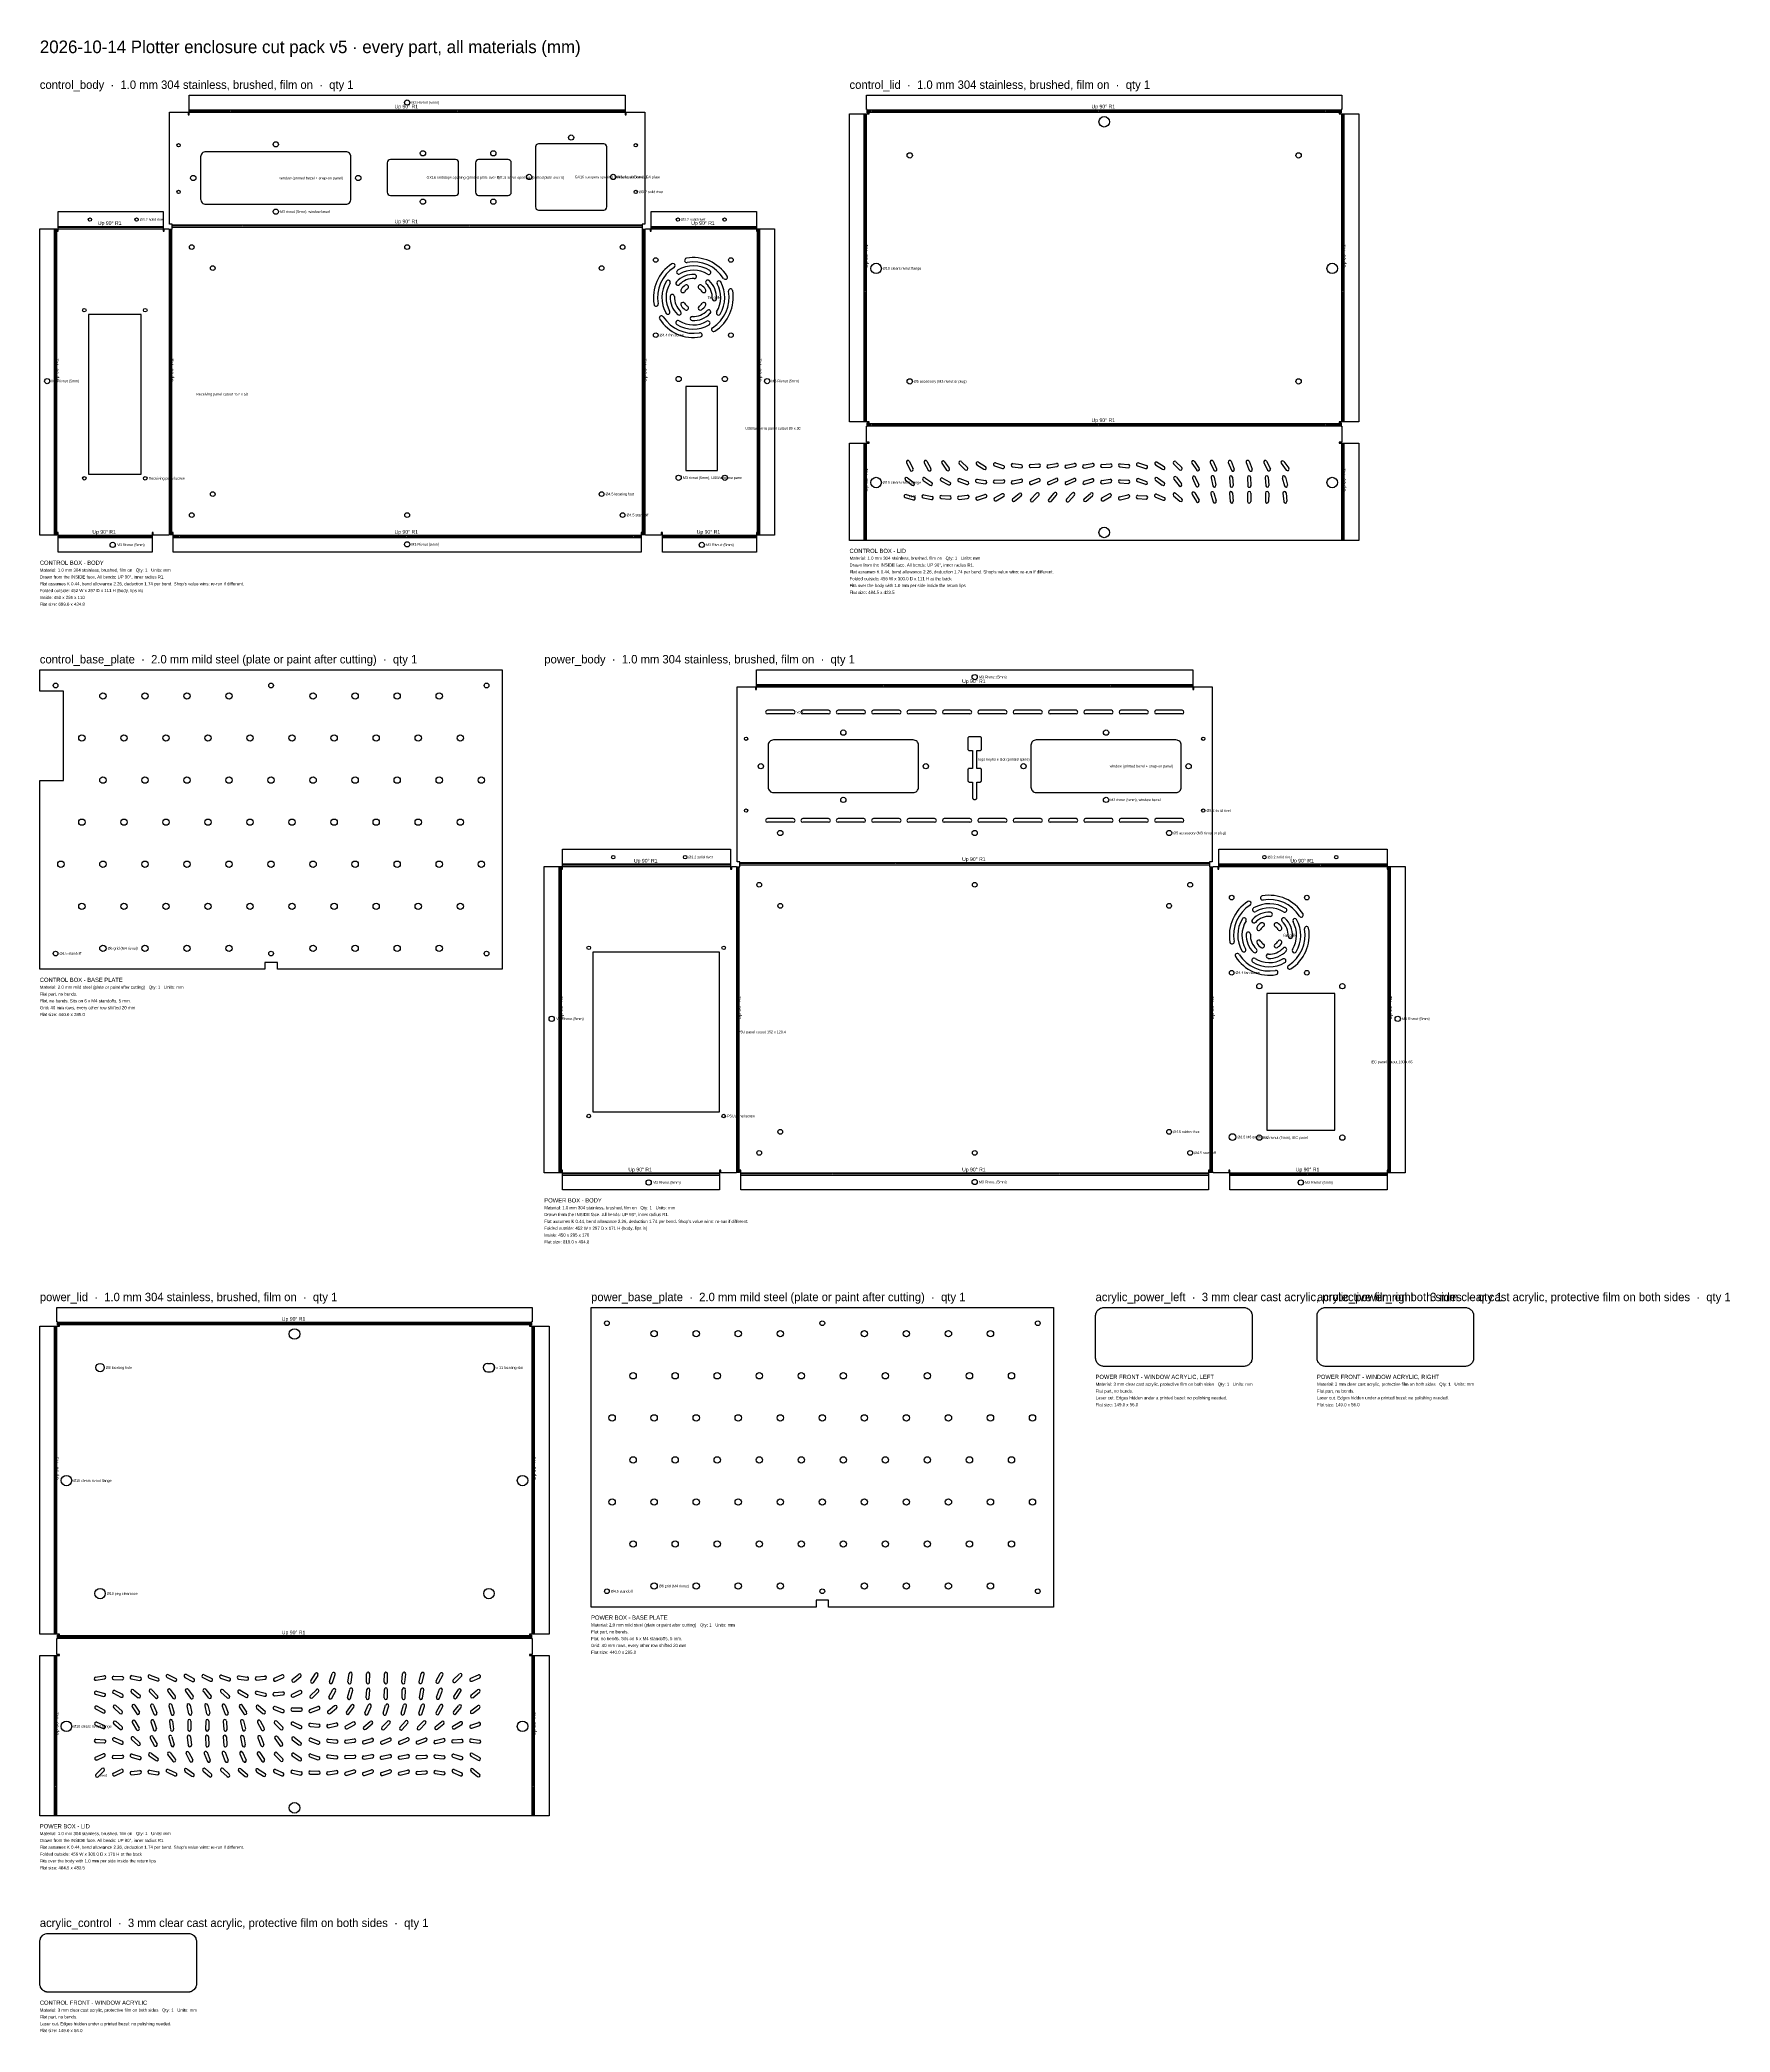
# Model space of a CAD drawing. Header units: millimetres. Extents: x 0 to 1608, y -1843 to 53.
import ezdxf

# ---------------------------------------------------------------- set-up
doc = ezdxf.new("R2010")
doc.units = ezdxf.units.MM
doc.linetypes.add('CENTER2', pattern=[2.541, 1.587, -0.318, 0.318, -0.318])
for name, color, linetype in [('Bend Center', 1, 'CENTER2'), ('Bend Notes', 3, 'CONTINUOUS'), ('Leaders', 5, 'CONTINUOUS'), ('Part Labels', 2, 'Continuous'), ('Title', 7, 'CONTINUOUS'), ('Visible', 7, 'CONTINUOUS'), ('Visible Narrow', 8, 'CONTINUOUS')]:
    doc.layers.add(name, color=color, linetype=linetype)

msp = doc.modelspace()

# ---------------------------------------------------------------- linework, layer by layer
at = {"layer": 'Bend Center'}
for p, q in [((557, -15.1), (142, -15.1)), ((785.5, -310.8), (785.5, -17.8)), ((786.7, -15.1), (1238.7, -15.1)), ((1239.8, -310.8), (1239.8, -17.8)), ((15.1, -418.5), (15.1, -127)), ((117.3, -125.9), (17.3, -125.9)), ((124.4, -418.5), (124.4, -127)), ((573.5, -124.4), (125.5, -124.4)), ((574.7, -418.5), (574.7, -127)), ((581.8, -125.9), (681.8, -125.9)), ((683.9, -418.5), (683.9, -127)), ((786.7, -313.4), (1238.7, -313.4)), ((785.5, -423.5), (785.5, -331)), ((1239.8, -423.5), (1239.8, -331)), ((106.8, -419.7), (17.3, -419.7)), ((572, -419.7), (127, -419.7)), ((592.3, -419.7), (681.8, -419.7)), ((1097, -561.8), (682, -561.8)), ((495.1, -1025.2), (495.1, -733.7)), ((657.3, -732.5), (497.3, -732.5)), ((664.4, -1025.2), (664.4, -733.7)), ((1113.5, -731), (665.5, -731)), ((1114.7, -1025.2), (1114.7, -733.7)), ((1121.8, -732.5), (1281.8, -732.5)), ((1283.9, -1025.2), (1283.9, -733.7)), ((646.8, -1026.3), (497.3, -1026.3)), ((1112, -1026.3), (667, -1026.3)), ((1132.3, -1026.3), (1281.8, -1026.3)), ((15.1, -1464), (15.1, -1171)), ((16.3, -1168.4), (468.3, -1168.4)), ((469.4, -1464), (469.4, -1171)), ((16.3, -1466.7), (468.3, -1466.7)), ((15.1, -1636.8), (15.1, -1484.3)), ((469.4, -1636.8), (469.4, -1484.3))]:
    msp.add_line(p, q, dxfattribs=at)
at = {"layer": 'Visible'}
for p, q in [((142, -13.5), (142, 0)), ((142, 0), (557, 0)), ((557, 0), (557, -13.5)), ((786.7, -13.5), (786.7, 0)), ((786.7, 0), (1238.7, 0)), ((1238.7, 0), (1238.7, -13.5)), ((123.5, -122.8), (123.5, -16.3)), ((123.5, -16.3), (141, -16.3)), ((141, -16.3), (141, -18.8)), ((141, -18.8), (142, -18.8)), ((142, -14), (142, -13.5)), ((142, -16.3), (142, -14)), ((142, -18.8), (142, -16.3)), ((557, -13.5), (557, -14)), ((557, -14), (557, -16.3)), ((557, -16.3), (557, -18.8)), ((557, -18.8), (558, -18.8)), ((558, -18.8), (558, -16.3)), ((558, -16.3), (575.5, -16.3)), ((575.5, -16.3), (575.5, -122.8)), ((770.4, -310.8), (770.4, -17.8)), ((770.4, -17.8), (783.9, -17.8)), ((783.9, -17.8), (784.4, -17.8)), ((784.4, -17.8), (786.7, -17.8)), ((787.2, -13.5), (786.7, -13.5)), ((786.7, -17.8), (789.2, -17.8)), ((787.2, -16.8), (787.2, -13.5)), ((789.2, -16.8), (787.2, -16.8)), ((789.2, -17.8), (789.2, -16.8)), ((1238.2, -16.8), (1236.2, -16.8)), ((1236.2, -16.8), (1236.2, -17.8)), ((1236.2, -17.8), (1238.7, -17.8)), ((1238.7, -13.5), (1238.2, -13.5)), ((1238.2, -13.5), (1238.2, -16.8)), ((1238.7, -17.8), (1240.9, -17.8)), ((1240.9, -17.8), (1241.4, -17.8)), ((1241.4, -17.8), (1254.9, -17.8)), ((1254.9, -17.8), (1254.9, -310.8)), ((153.4, -56.8), (153.1, -57.8)), ((153.9, -56), (153.4, -56.8)), ((154.5, -55.2), (153.9, -56)), ((155.2, -54.6), (154.5, -55.2)), ((156.1, -54.1), (155.2, -54.6)), ((157, -53.9), (156.1, -54.1)), ((158, -53.8), (157, -53.9)), ((291, -53.8), (158, -53.8)), ((292, -53.9), (291, -53.8)), ((292.9, -54.1), (292, -53.9)), ((293.8, -54.6), (292.9, -54.1)), ((294.6, -55.2), (293.8, -54.6)), ((295.2, -56), (294.6, -55.2)), ((295.6, -56.8), (295.2, -56)), ((295.9, -57.8), (295.6, -56.8)), ((471.8, -48.1), (471.5, -49.3)), ((471.5, -49.3), (471.5, -106.3)), ((472.4, -47.1), (471.8, -48.1)), ((473.4, -46.5), (472.4, -47.1)), ((474.5, -46.3), (473.4, -46.5)), ((536.5, -46.3), (474.5, -46.3)), ((537.7, -46.5), (536.5, -46.3)), ((538.6, -47.1), (537.7, -46.5)), ((539.3, -48.1), (538.6, -47.1)), ((539.5, -49.3), (539.3, -48.1)), ((539.5, -106.3), (539.5, -49.3)), ((153.1, -57.8), (153, -58.8)), ((153, -58.8), (153, -98.8)), ((296, -58.8), (295.9, -57.8)), ((296, -98.8), (296, -58.8)), ((330.8, -63.1), (330.5, -64.3)), ((330.5, -64.3), (330.5, -92.3)), ((331.4, -62.1), (330.8, -63.1)), ((332.4, -61.5), (331.4, -62.1)), ((333.5, -61.3), (332.4, -61.5)), ((395.5, -61.3), (333.5, -61.3)), ((396.7, -61.5), (395.5, -61.3)), ((397.6, -62.1), (396.7, -61.5)), ((398.3, -63.1), (397.6, -62.1)), ((398.5, -64.3), (398.3, -63.1)), ((398.5, -92.3), (398.5, -64.3)), ((414.8, -63.1), (414.5, -64.3)), ((414.5, -64.3), (414.5, -92.3)), ((415.4, -62.1), (414.8, -63.1)), ((416.4, -61.5), (415.4, -62.1)), ((417.5, -61.3), (416.4, -61.5)), ((445.5, -61.3), (417.5, -61.3)), ((446.7, -61.5), (445.5, -61.3)), ((447.6, -62.1), (446.7, -61.5)), ((448.3, -63.1), (447.6, -62.1)), ((448.5, -64.3), (448.3, -63.1)), ((448.5, -92.3), (448.5, -64.3)), ((330.5, -92.3), (330.8, -93.4)), ((330.8, -93.4), (331.4, -94.4)), ((331.4, -94.4), (332.4, -95)), ((396.7, -95), (397.6, -94.4)), ((397.6, -94.4), (398.3, -93.4)), ((398.3, -93.4), (398.5, -92.3)), ((414.5, -92.3), (414.8, -93.4)), ((414.8, -93.4), (415.4, -94.4)), ((415.4, -94.4), (416.4, -95)), ((446.7, -95), (447.6, -94.4)), ((447.6, -94.4), (448.3, -93.4)), ((448.3, -93.4), (448.5, -92.3)), ((17.3, -124.3), (17.3, -110.8)), ((17.3, -110.8), (117.3, -110.8)), ((117.3, -110.8), (117.3, -124.3)), ((153, -98.8), (153.1, -99.7)), ((153.1, -99.7), (153.4, -100.7)), ((153.4, -100.7), (153.9, -101.5)), ((153.9, -101.5), (154.5, -102.3)), ((154.5, -102.3), (155.2, -102.9)), ((155.2, -102.9), (156.1, -103.4)), ((156.1, -103.4), (157, -103.7)), ((157, -103.7), (158, -103.8)), ((158, -103.8), (291, -103.8)), ((291, -103.8), (292, -103.7)), ((292, -103.7), (292.9, -103.4)), ((292.9, -103.4), (293.8, -102.9)), ((293.8, -102.9), (294.6, -102.3)), ((294.6, -102.3), (295.2, -101.5)), ((295.2, -101.5), (295.6, -100.7)), ((295.6, -100.7), (295.9, -99.7)), ((295.9, -99.7), (296, -98.8)), ((332.4, -95), (333.5, -95.3)), ((333.5, -95.3), (395.5, -95.3)), ((395.5, -95.3), (396.7, -95)), ((416.4, -95), (417.5, -95.3)), ((417.5, -95.3), (445.5, -95.3)), ((445.5, -95.3), (446.7, -95)), ((471.5, -106.3), (471.8, -107.4)), ((471.8, -107.4), (472.4, -108.4)), ((472.4, -108.4), (473.4, -109)), ((473.4, -109), (474.5, -109.3)), ((474.5, -109.3), (536.5, -109.3)), ((536.5, -109.3), (537.7, -109)), ((537.7, -109), (538.6, -108.4)), ((538.6, -108.4), (539.3, -107.4)), ((539.3, -107.4), (539.5, -106.3)), ((581.8, -124.3), (581.8, -110.8)), ((581.8, -110.8), (681.8, -110.8)), ((681.8, -110.8), (681.8, -124.3)), ((0, -418.5), (0, -127)), ((0, -127), (14, -127)), ((14, -127), (16.3, -127)), ((16.3, -127), (16.3, -129.5)), ((16.3, -129.5), (17.3, -129.5)), ((17.3, -124.8), (17.3, -124.3)), ((17.3, -127), (17.3, -124.8)), ((17.3, -129.5), (17.3, -127)), ((117.3, -124.3), (117.3, -124.8)), ((117.3, -124.8), (117.3, -127)), ((117.3, -127), (117.3, -129.5)), ((117.3, -129.5), (118.3, -129.5)), ((118.3, -129.5), (118.3, -127)), ((118.3, -127), (122.8, -127)), ((122.8, -127), (122.8, -127.5)), ((122.8, -127.5), (126, -127.5)), ((126, -122.8), (123.5, -122.8)), ((126, -127.5), (126, -122.8)), ((575.5, -122.8), (573, -122.8)), ((573, -122.8), (573, -127.5)), ((573, -127.5), (576.3, -127.5)), ((576.3, -127.5), (576.3, -127)), ((576.3, -127), (580.8, -127)), ((580.8, -127), (580.8, -129.5)), ((580.8, -129.5), (581.8, -129.5)), ((581.8, -124.8), (581.8, -124.3)), ((581.8, -127), (581.8, -124.8)), ((581.8, -129.5), (581.8, -127)), ((681.8, -124.3), (681.8, -124.8)), ((681.8, -124.8), (681.8, -127)), ((681.8, -127), (681.8, -129.5)), ((681.8, -129.5), (682.8, -129.5)), ((682.8, -129.5), (682.8, -127)), ((682.8, -127), (685, -127)), ((685, -127), (699, -127)), ((699, -127), (699, -418.5)), ((96.3, -208.5), (46.3, -208.5)), ((46.3, -208.5), (46.3, -360.5)), ((96.3, -360.5), (96.3, -208.5)), ((644.8, -277), (614.8, -277)), ((614.8, -277), (614.8, -357)), ((644.8, -357), (644.8, -277)), ((783.9, -310.8), (770.4, -310.8)), ((784.4, -310.8), (783.9, -310.8)), ((786.7, -310.8), (784.4, -310.8)), ((789.2, -310.8), (786.7, -310.8)), ((786.7, -330), (786.7, -315)), ((786.7, -315), (787.2, -315)), ((787.2, -315), (787.2, -311.8)), ((787.2, -311.8), (789.2, -311.8)), ((789.2, -311.8), (789.2, -310.8)), ((1238.7, -310.8), (1236.2, -310.8)), ((1236.2, -310.8), (1236.2, -311.8)), ((1236.2, -311.8), (1238.2, -311.8)), ((1238.2, -311.8), (1238.2, -315)), ((1238.2, -315), (1238.7, -315)), ((1240.9, -310.8), (1238.7, -310.8)), ((1238.7, -315), (1238.7, -330)), ((1241.4, -310.8), (1240.9, -310.8)), ((1254.9, -310.8), (1241.4, -310.8)), ((770.4, -423.5), (770.4, -331)), ((770.4, -331), (783.9, -331)), ((783.9, -331), (784.4, -331)), ((784.4, -331), (786.7, -331)), ((789.2, -330), (786.7, -330)), ((786.7, -331), (789.2, -331)), ((789.2, -331), (789.2, -330)), ((1238.7, -330), (1236.2, -330)), ((1236.2, -330), (1236.2, -331)), ((1236.2, -331), (1238.7, -331)), ((1238.7, -331), (1240.9, -331)), ((1240.9, -331), (1241.4, -331)), ((1241.4, -331), (1254.9, -331)), ((1254.9, -331), (1254.9, -423.5)), ((614.8, -357), (644.8, -357)), ((824.6, -349.6), (828.1, -356.8)), ((827.3, -348.3), (830.8, -355.5)), ((841.4, -349.7), (845.3, -356.8)), ((844.1, -348.3), (847.9, -355.3)), ((858.1, -350.1), (862.8, -356.7)), ((860.6, -348.4), (865.2, -354.9)), ((874.7, -350.8), (880.5, -356.4)), ((876.8, -348.7), (882.6, -354.2)), ((891.5, -351.7), (898.3, -355.9)), ((893.1, -349.1), (899.8, -353.4)), ((908.4, -352.6), (915.9, -355.3)), ((909.4, -349.8), (916.9, -352.4)), ((925.5, -353.5), (933.4, -354.5)), ((925.9, -350.5), (933.8, -351.5)), ((942.6, -351.2), (950.6, -350.8)), ((942.7, -354.2), (950.7, -353.8)), ((959.5, -351.7), (967.4, -350.4)), ((959.9, -354.6), (967.8, -353.4)), ((976.4, -351.9), (984.3, -350.3)), ((977, -354.8), (984.9, -353.2)), ((993.5, -351.7), (1001.3, -350.4)), ((994, -354.7), (1001.9, -353.3)), ((1010.6, -351.3), (1018.6, -350.8)), ((1010.8, -354.3), (1018.8, -353.8)), ((1027.5, -353.6), (1035.5, -354.4)), ((1027.8, -350.6), (1035.8, -351.4)), ((1044.4, -352.7), (1052, -355.2)), ((1045.3, -349.9), (1052.9, -352.3)), ((1061.5, -351.7), (1068.3, -355.9)), ((1063, -349.2), (1069.9, -353.3)), ((1078.7, -350.8), (1084.5, -356.4)), ((1080.8, -348.7), (1086.6, -354.2)), ((1096.2, -350.1), (1100.7, -356.7)), ((1098.7, -348.4), (1103.2, -355)), ((1113.6, -349.6), (1117, -356.8)), ((1116.3, -348.3), (1119.7, -355.5)), ((1130.8, -349.3), (1133.7, -356.8)), ((1133.6, -348.3), (1136.5, -355.7)), ((1147.8, -349.3), (1150.7, -356.8)), ((1150.6, -348.3), (1153.5, -355.7)), ((1164.5, -349.6), (1168.1, -356.8)), ((1167.2, -348.3), (1170.8, -355.4)), ((1181.1, -350.2), (1185.9, -356.6)), ((1183.5, -348.4), (1188.3, -354.8)), ((46.3, -360.5), (96.3, -360.5)), ((823.6, -366.3), (829.9, -371.1)), ((825.4, -363.9), (831.8, -368.8)), ((840.5, -366.5), (847.1, -371)), ((842.2, -364), (848.8, -368.6)), ((857.4, -366.9), (864.5, -370.8)), ((858.9, -364.3), (865.9, -368.1)), ((874.4, -367.6), (881.9, -370.3)), ((875.4, -364.8), (882.9, -367.4)), ((891.5, -368.4), (899.4, -369.6)), ((891.9, -365.4), (899.8, -366.7)), ((908.6, -366.2), (916.6, -365.9)), ((908.7, -369.2), (916.7, -368.9)), ((925.4, -366.9), (933.3, -365.2)), ((925.6, -383.9), (931.8, -378.8)), ((926.1, -369.8), (933.9, -368.2)), ((942.4, -367.4), (949.9, -364.8)), ((942.8, -384.3), (948.4, -378.6)), ((943.4, -370.3), (950.9, -367.6)), ((959.4, -367.7), (966.7, -364.6)), ((959.9, -384.5), (965.2, -378.5)), ((960.6, -370.5), (967.9, -367.3)), ((976.4, -367.7), (983.8, -364.6)), ((976.8, -384.4), (982.3, -378.6)), ((977.6, -370.5), (984.9, -367.3)), ((993.4, -367.3), (1001, -364.9)), ((993.7, -384), (999.7, -378.8)), ((994.3, -370.2), (1001.9, -367.7)), ((1010.5, -366.7), (1018.4, -365.4)), ((1010.9, -369.6), (1018.8, -368.4)), ((1027.6, -368.8), (1035.6, -369.3)), ((1027.8, -365.8), (1035.7, -366.3)), ((1044.4, -367.6), (1052, -370.2)), ((1045.4, -364.8), (1052.9, -367.4)), ((1061.5, -366.4), (1068, -371.1)), ((1063.3, -364), (1069.8, -368.6)), ((1079, -365.3), (1084, -371.6)), ((1080.7, -378.7), (1086.6, -384.1)), ((1081.4, -363.5), (1086.3, -369.7)), ((1096.7, -364.5), (1099.9, -371.8)), ((1098.9, -378.3), (1103, -385.2)), ((1099.4, -363.3), (1102.6, -370.6)), ((1114.4, -363.9), (1116, -371.7)), ((1117, -378.3), (1119.2, -386)), ((1117.3, -363.3), (1119, -371.1)), ((1131.8, -363.7), (1132.5, -371.6)), ((1131.8, -378.7), (1132.5, -386.6)), ((1134.8, -363.4), (1135.5, -371.4)), ((1134.8, -378.4), (1135.5, -386.4)), ((1149, -363.6), (1149.3, -371.6)), ((1149.2, -378.5), (1149.1, -386.5)), ((1152, -363.5), (1152.3, -371.5)), ((1152.2, -378.5), (1152.1, -386.5)), ((1165.8, -363.7), (1166.5, -371.6)), ((1166.2, -378.5), (1166.1, -386.5)), ((1168.8, -363.4), (1169.5, -371.4)), ((1169.2, -378.5), (1169.1, -386.5)), ((1182.2, -364), (1184.2, -371.8)), ((1182.8, -378.7), (1183.5, -386.6)), ((1185.2, -363.3), (1187.1, -371)), ((1185.8, -378.4), (1186.5, -386.4)), ((823.4, -382.9), (831.1, -385.1)), ((824.2, -380), (831.9, -382.2)), ((840.4, -383.2), (848.3, -384.8)), ((841, -380.2), (848.9, -381.9)), ((857.6, -383.7), (865.5, -384.3)), ((857.8, -380.8), (865.8, -381.3)), ((874.5, -381.5), (882.5, -380.6)), ((874.8, -384.5), (882.8, -383.6)), ((891.4, -382.3), (899, -379.9)), ((892.3, -385.2), (899.9, -382.7)), ((908.4, -383.2), (915.4, -379.3)), ((909.9, -385.8), (916.9, -381.9)), ((927.5, -386.2), (933.7, -381.2)), ((944.9, -386.4), (950.5, -380.7)), ((962.1, -386.5), (967.4, -380.5)), ((979, -386.5), (984.5, -380.6)), ((995.6, -386.3), (1001.7, -381.1)), ((1010.4, -383.2), (1017.4, -379.2)), ((1011.9, -385.8), (1018.9, -381.8)), ((1027.4, -382.1), (1035.1, -380.1)), ((1028.2, -385), (1035.9, -383)), ((1044.6, -383.8), (1052.6, -384.2)), ((1044.7, -380.8), (1052.7, -381.2)), ((1061.4, -382.4), (1068.8, -385.4)), ((1062.5, -379.6), (1069.9, -382.7)), ((1078.7, -381), (1084.7, -386.3)), ((1096.3, -379.8), (1100.4, -386.7)), ((1114.1, -379.1), (1116.3, -386.8)), ((17.3, -416), (16.3, -416)), ((16.3, -416), (16.3, -418.5)), ((17.3, -418.5), (17.3, -416)), ((107.8, -416), (106.8, -416)), ((106.8, -416), (106.8, -418.5)), ((107.8, -418.5), (107.8, -416)), ((127, -416), (126, -416)), ((126, -416), (126, -418)), ((127, -418.5), (127, -416)), ((573, -416), (572, -416)), ((572, -416), (572, -418.5)), ((573, -418), (573, -416)), ((592.3, -416), (591.3, -416)), ((591.3, -416), (591.3, -418.5)), ((592.3, -418.5), (592.3, -416)), ((682.8, -416), (681.8, -416)), ((681.8, -416), (681.8, -418.5)), ((682.8, -418.5), (682.8, -416)), ((14, -418.5), (0, -418.5)), ((16.3, -418.5), (14, -418.5)), ((17.3, -420.8), (17.3, -418.5)), ((17.3, -421.3), (17.3, -420.8)), ((17.3, -434.8), (17.3, -421.3)), ((106.8, -434.8), (17.3, -434.8)), ((106.8, -418.5), (106.8, -420.8)), ((106.8, -420.8), (106.8, -421.3)), ((106.8, -421.3), (106.8, -434.8)), ((122.8, -418.5), (107.8, -418.5)), ((126, -418), (122.8, -418)), ((122.8, -418), (122.8, -418.5)), ((127, -420.8), (127, -418.5)), ((127, -421.3), (127, -420.8)), ((127, -434.8), (127, -421.3)), ((572, -434.8), (127, -434.8)), ((572, -418.5), (572, -420.8)), ((572, -420.8), (572, -421.3)), ((572, -421.3), (572, -434.8)), ((576.3, -418), (573, -418)), ((576.3, -418.5), (576.3, -418)), ((591.3, -418.5), (576.3, -418.5)), ((592.3, -420.8), (592.3, -418.5)), ((592.3, -421.3), (592.3, -420.8)), ((592.3, -434.8), (592.3, -421.3)), ((681.8, -434.8), (592.3, -434.8)), ((681.8, -418.5), (681.8, -420.8)), ((681.8, -420.8), (681.8, -421.3)), ((681.8, -421.3), (681.8, -434.8)), ((685, -418.5), (682.8, -418.5)), ((699, -418.5), (685, -418.5)), ((784.4, -423.5), (770.4, -423.5)), ((786.7, -423.5), (784.4, -423.5)), ((1238.7, -423.5), (786.7, -423.5)), ((1240.9, -423.5), (1238.7, -423.5)), ((1254.9, -423.5), (1240.9, -423.5)), ((0, -546.6), (440, -546.6)), ((0, -567.1), (0, -546.6)), ((440, -546.6), (440, -831.6)), ((682, -560.1), (682, -546.6)), ((682, -546.6), (1097, -546.6)), ((1097, -546.6), (1097, -560.1)), ((22.5, -567.1), (0, -567.1)), ((22.5, -652.1), (22.5, -567.1)), ((663.5, -729.4), (663.5, -562.9)), ((663.5, -562.9), (681, -562.9)), ((681, -562.9), (681, -565.4)), ((681, -565.4), (682, -565.4)), ((682, -560.6), (682, -560.1)), ((682, -562.9), (682, -560.6)), ((682, -565.4), (682, -562.9)), ((1097, -560.1), (1097, -560.6)), ((1097, -560.6), (1097, -562.9)), ((1097, -562.9), (1097, -565.4)), ((1097, -565.4), (1098, -565.4)), ((1098, -565.4), (1098, -562.9)), ((1098, -562.9), (1115.5, -562.9)), ((1115.5, -562.9), (1115.5, -729.4)), ((716.8, -585.2), (692.3, -585.2)), ((750.4, -585.2), (725.9, -585.2)), ((784, -585.2), (759.5, -585.2)), ((817.7, -585.2), (793.2, -585.2)), ((851.3, -585.2), (826.8, -585.2)), ((885, -585.2), (860.5, -585.2)), ((918.6, -585.2), (894.1, -585.2)), ((952.2, -585.2), (927.7, -585.2)), ((985.9, -585.2), (961.4, -585.2)), ((1019.5, -585.2), (995, -585.2)), ((1053.1, -585.2), (1028.6, -585.2)), ((1086.8, -585.2), (1062.3, -585.2)), ((716.8, -588.7), (692.3, -588.7)), ((750.4, -588.7), (725.9, -588.7)), ((784, -588.7), (759.5, -588.7)), ((817.7, -588.7), (793.2, -588.7)), ((851.3, -588.7), (826.8, -588.7)), ((885, -588.7), (860.5, -588.7)), ((918.6, -588.7), (894.1, -588.7)), ((952.2, -588.7), (927.7, -588.7)), ((985.9, -588.7), (961.4, -588.7)), ((1019.5, -588.7), (995, -588.7)), ((1053.1, -588.7), (1028.6, -588.7)), ((1086.8, -588.7), (1062.3, -588.7)), ((693.1, -617.4), (693, -618.4)), ((693, -618.4), (693, -658.4)), ((693.4, -616.5), (693.1, -617.4)), ((693.9, -615.6), (693.4, -616.5)), ((694.5, -614.9), (693.9, -615.6)), ((695.2, -614.2), (694.5, -614.9)), ((696.1, -613.8), (695.2, -614.2)), ((697, -613.5), (696.1, -613.8)), ((698, -613.4), (697, -613.5)), ((831, -613.4), (698, -613.4)), ((832, -613.5), (831, -613.4)), ((832.9, -613.8), (832, -613.5)), ((833.8, -614.2), (832.9, -613.8)), ((834.6, -614.9), (833.8, -614.2)), ((835.2, -615.6), (834.6, -614.9)), ((835.6, -616.5), (835.2, -615.6)), ((835.9, -617.4), (835.6, -616.5)), ((836, -618.4), (835.9, -617.4)), ((836, -658.4), (836, -618.4)), ((883.1, -611.6), (883, -611.9)), ((883, -611.9), (883, -621.9)), ((883, -621.9), (883.1, -622.2)), ((883.3, -611.1), (883.1, -611.3)), ((883.1, -611.3), (883.1, -611.6)), ((883.1, -622.2), (883.1, -622.5)), ((883.1, -622.5), (883.3, -622.7)), ((883.5, -610.8), (883.3, -611.1)), ((883.3, -622.7), (883.5, -623)), ((883.7, -610.7), (883.5, -610.8)), ((883.5, -623), (883.7, -623.2)), ((883.9, -610.5), (883.7, -610.7)), ((883.7, -623.2), (883.9, -623.3)), ((884.2, -610.4), (883.9, -610.5)), ((883.9, -623.3), (884.2, -623.4)), ((884.5, -610.4), (884.2, -610.4)), ((884.2, -623.4), (884.5, -623.4)), ((894.5, -610.4), (884.5, -610.4)), ((884.5, -623.4), (887.4, -623.4)), ((887.4, -623.4), (887.4, -623.4)), ((887.4, -623.4), (887.4, -623.5)), ((887.4, -623.5), (887.4, -640.3)), ((891.6, -623.5), (891.6, -623.4)), ((891.6, -623.4), (891.7, -623.4)), ((891.6, -640.3), (891.6, -623.5)), ((891.7, -623.4), (894.5, -623.4)), ((894.8, -610.4), (894.5, -610.4)), ((894.5, -623.4), (894.8, -623.4)), ((895.1, -610.5), (894.8, -610.4)), ((894.8, -623.4), (895.1, -623.3)), ((895.4, -610.7), (895.1, -610.5)), ((895.1, -623.3), (895.4, -623.2)), ((895.6, -610.8), (895.4, -610.7)), ((895.4, -623.2), (895.6, -623)), ((895.8, -611.1), (895.6, -610.8)), ((895.6, -623), (895.8, -622.7)), ((895.9, -611.3), (895.8, -611.1)), ((895.8, -622.7), (895.9, -622.5)), ((896, -611.6), (895.9, -611.3)), ((895.9, -622.5), (896, -622.2)), ((896, -611.9), (896, -611.6)), ((896, -621.9), (896, -611.9)), ((896, -622.2), (896, -621.9)), ((943.1, -617.4), (943, -618.4)), ((943, -618.4), (943, -658.4)), ((943.4, -616.5), (943.1, -617.4)), ((943.9, -615.6), (943.4, -616.5)), ((944.5, -614.9), (943.9, -615.6)), ((945.2, -614.2), (944.5, -614.9)), ((946.1, -613.8), (945.2, -614.2)), ((947, -613.5), (946.1, -613.8)), ((948, -613.4), (947, -613.5)), ((1081, -613.4), (948, -613.4)), ((1082, -613.5), (1081, -613.4)), ((1082.9, -613.8), (1082, -613.5)), ((1083.8, -614.2), (1082.9, -613.8)), ((1084.6, -614.9), (1083.8, -614.2)), ((1085.2, -615.6), (1084.6, -614.9)), ((1085.6, -616.5), (1085.2, -615.6)), ((1085.9, -617.4), (1085.6, -616.5)), ((1086, -618.4), (1085.9, -617.4)), ((1086, -658.4), (1086, -618.4)), ((883.1, -641.6), (883, -641.9)), ((883, -641.9), (883, -651.9)), ((883.3, -641.1), (883.1, -641.3)), ((883.1, -641.3), (883.1, -641.6)), ((883.5, -640.8), (883.3, -641.1)), ((883.7, -640.7), (883.5, -640.8)), ((883.9, -640.5), (883.7, -640.7)), ((884.2, -640.4), (883.9, -640.5)), ((884.5, -640.4), (884.2, -640.4)), ((887.4, -640.4), (884.5, -640.4)), ((887.4, -640.3), (887.4, -640.4)), ((887.4, -640.4), (887.4, -640.4)), ((891.6, -640.4), (891.6, -640.3)), ((891.7, -640.4), (891.6, -640.4)), ((894.5, -640.4), (891.7, -640.4)), ((894.8, -640.4), (894.5, -640.4)), ((895.1, -640.5), (894.8, -640.4)), ((895.4, -640.7), (895.1, -640.5)), ((895.6, -640.8), (895.4, -640.7)), ((895.8, -641.1), (895.6, -640.8)), ((895.9, -641.3), (895.8, -641.1)), ((896, -641.6), (895.9, -641.3)), ((896, -641.9), (896, -641.6)), ((896, -651.9), (896, -641.9)), ((0, -831.6), (0, -652.1)), ((0, -652.1), (22.5, -652.1)), ((693, -658.4), (693.1, -659.4)), ((693.1, -659.4), (693.4, -660.3)), ((693.4, -660.3), (693.9, -661.2)), ((693.9, -661.2), (694.5, -661.9)), ((694.5, -661.9), (695.2, -662.6)), ((695.2, -662.6), (696.1, -663)), ((696.1, -663), (697, -663.3)), ((697, -663.3), (698, -663.4)), ((831, -663.4), (832, -663.3)), ((832, -663.3), (832.9, -663)), ((832.9, -663), (833.8, -662.6)), ((833.8, -662.6), (834.6, -661.9)), ((834.6, -661.9), (835.2, -661.2)), ((835.2, -661.2), (835.6, -660.3)), ((835.6, -660.3), (835.9, -659.4)), ((835.9, -659.4), (836, -658.4)), ((883, -651.9), (883.1, -652.2)), ((883.1, -652.2), (883.1, -652.5)), ((883.1, -652.5), (883.3, -652.7)), ((883.3, -652.7), (883.5, -653)), ((883.5, -653), (883.7, -653.2)), ((883.7, -653.2), (883.9, -653.3)), ((883.9, -653.3), (884.2, -653.4)), ((884.2, -653.4), (884.5, -653.4)), ((884.5, -653.4), (887.4, -653.4)), ((887.4, -653.4), (887.4, -653.4)), ((887.4, -653.4), (887.4, -653.5)), ((887.4, -653.5), (887.4, -668.4)), ((891.6, -653.4), (891.7, -653.4)), ((891.6, -653.5), (891.6, -653.4)), ((891.6, -668.4), (891.6, -653.5)), ((891.7, -653.4), (894.5, -653.4)), ((894.5, -653.4), (894.8, -653.4)), ((894.8, -653.4), (895.1, -653.3)), ((895.1, -653.3), (895.4, -653.2)), ((895.4, -653.2), (895.6, -653)), ((895.6, -653), (895.8, -652.7)), ((895.8, -652.7), (895.9, -652.5)), ((895.9, -652.5), (896, -652.2)), ((896, -652.2), (896, -651.9)), ((943, -658.4), (943.1, -659.4)), ((943.1, -659.4), (943.4, -660.3)), ((943.4, -660.3), (943.9, -661.2)), ((943.9, -661.2), (944.5, -661.9)), ((944.5, -661.9), (945.2, -662.6)), ((945.2, -662.6), (946.1, -663)), ((946.1, -663), (947, -663.3)), ((947, -663.3), (948, -663.4)), ((1081, -663.4), (1082, -663.3)), ((1082, -663.3), (1082.9, -663)), ((1082.9, -663), (1083.8, -662.6)), ((1083.8, -662.6), (1084.6, -661.9)), ((1084.6, -661.9), (1085.2, -661.2)), ((1085.2, -661.2), (1085.6, -660.3)), ((1085.6, -660.3), (1085.9, -659.4)), ((1085.9, -659.4), (1086, -658.4)), ((698, -663.4), (831, -663.4)), ((887.4, -668.4), (887.5, -668.7)), ((887.5, -668.7), (887.5, -669)), ((887.5, -669), (887.7, -669.2)), ((887.7, -669.2), (887.9, -669.5)), ((887.9, -669.5), (888.1, -669.7)), ((888.1, -669.7), (888.3, -669.8)), ((888.3, -669.8), (888.6, -669.9)), ((888.6, -669.9), (888.9, -669.9)), ((888.9, -669.9), (890.1, -669.9)), ((890.1, -669.9), (890.4, -669.9)), ((890.4, -669.9), (890.7, -669.8)), ((890.7, -669.8), (891, -669.7)), ((891, -669.7), (891.2, -669.5)), ((891.2, -669.5), (891.4, -669.2)), ((891.4, -669.2), (891.5, -669)), ((891.5, -669), (891.6, -668.7)), ((891.6, -668.7), (891.6, -668.4)), ((948, -663.4), (1081, -663.4)), ((716.8, -688.2), (692.3, -688.2)), ((716.8, -691.7), (692.3, -691.7)), ((750.4, -688.2), (725.9, -688.2)), ((750.4, -691.7), (725.9, -691.7)), ((784, -688.2), (759.5, -688.2)), ((784, -691.7), (759.5, -691.7)), ((817.7, -688.2), (793.2, -688.2)), ((817.7, -691.7), (793.2, -691.7)), ((851.3, -688.2), (826.8, -688.2)), ((851.3, -691.7), (826.8, -691.7)), ((885, -688.2), (860.5, -688.2)), ((885, -691.7), (860.5, -691.7)), ((918.6, -688.2), (894.1, -688.2)), ((918.6, -691.7), (894.1, -691.7)), ((952.2, -688.2), (927.7, -688.2)), ((952.2, -691.7), (927.7, -691.7)), ((985.9, -688.2), (961.4, -688.2)), ((985.9, -691.7), (961.4, -691.7)), ((1019.5, -688.2), (995, -688.2)), ((1019.5, -691.7), (995, -691.7)), ((1053.1, -688.2), (1028.6, -688.2)), ((1053.1, -691.7), (1028.6, -691.7)), ((1086.8, -688.2), (1062.3, -688.2)), ((1086.8, -691.7), (1062.3, -691.7)), ((497.3, -730.9), (497.3, -717.4)), ((497.3, -717.4), (657.3, -717.4)), ((657.3, -717.4), (657.3, -730.9)), ((1121.8, -730.9), (1121.8, -717.4)), ((1121.8, -717.4), (1281.8, -717.4)), ((1281.8, -717.4), (1281.8, -730.9)), ((480, -1025.2), (480, -733.7)), ((480, -733.7), (494, -733.7)), ((494, -733.7), (496.3, -733.7)), ((496.3, -733.7), (496.3, -736.2)), ((496.3, -736.2), (497.3, -736.2)), ((497.3, -731.4), (497.3, -730.9)), ((497.3, -733.7), (497.3, -731.4)), ((497.3, -736.2), (497.3, -733.7)), ((657.3, -730.9), (657.3, -731.4)), ((657.3, -731.4), (657.3, -733.7)), ((657.3, -733.7), (657.3, -736.2)), ((657.3, -736.2), (658.3, -736.2)), ((658.3, -736.2), (658.3, -733.7)), ((658.3, -733.7), (662.8, -733.7)), ((662.8, -733.7), (662.8, -734.2)), ((662.8, -734.2), (666, -734.2)), ((666, -729.4), (663.5, -729.4)), ((666, -734.2), (666, -729.4)), ((1115.5, -729.4), (1113, -729.4)), ((1113, -729.4), (1113, -734.2)), ((1113, -734.2), (1116.3, -734.2)), ((1116.3, -734.2), (1116.3, -733.7)), ((1116.3, -733.7), (1120.8, -733.7)), ((1120.8, -733.7), (1120.8, -736.2)), ((1120.8, -736.2), (1121.8, -736.2)), ((1121.8, -731.4), (1121.8, -730.9)), ((1121.8, -733.7), (1121.8, -731.4)), ((1121.8, -736.2), (1121.8, -733.7)), ((1281.8, -730.9), (1281.8, -731.4)), ((1281.8, -731.4), (1281.8, -733.7)), ((1281.8, -733.7), (1281.8, -736.2)), ((1281.8, -736.2), (1282.8, -736.2)), ((1282.8, -736.2), (1282.8, -733.7)), ((1282.8, -733.7), (1285, -733.7)), ((1285, -733.7), (1299, -733.7)), ((1299, -733.7), (1299, -1025.2)), ((214, -831.6), (0, -831.6)), ((226, -825.1), (214, -825.1)), ((214, -825.1), (214, -831.6)), ((226, -831.6), (226, -825.1)), ((440, -831.6), (226, -831.6)), ((646.7, -815.2), (526.3, -815.2)), ((526.3, -815.2), (526.3, -967.2)), ((646.7, -967.2), (646.7, -815.2)), ((1232.3, -854.7), (1167.3, -854.7)), ((1167.3, -854.7), (1167.3, -984.7)), ((1232.3, -984.7), (1232.3, -854.7)), ((526.3, -967.2), (646.7, -967.2)), ((1167.3, -984.7), (1232.3, -984.7)), ((497.3, -1022.7), (496.3, -1022.7)), ((496.3, -1022.7), (496.3, -1025.2)), ((497.3, -1025.2), (497.3, -1022.7)), ((647.8, -1022.7), (646.8, -1022.7)), ((646.8, -1022.7), (646.8, -1025.2)), ((647.8, -1025.2), (647.8, -1022.7)), ((667, -1022.7), (666, -1022.7)), ((666, -1022.7), (666, -1024.7)), ((667, -1025.2), (667, -1022.7)), ((1113, -1022.7), (1112, -1022.7)), ((1112, -1022.7), (1112, -1025.2)), ((1113, -1024.7), (1113, -1022.7)), ((1132.3, -1022.7), (1131.3, -1022.7)), ((1131.3, -1022.7), (1131.3, -1025.2)), ((1132.3, -1025.2), (1132.3, -1022.7)), ((1282.8, -1022.7), (1281.8, -1022.7)), ((1281.8, -1022.7), (1281.8, -1025.2)), ((1282.8, -1025.2), (1282.8, -1022.7)), ((494, -1025.2), (480, -1025.2)), ((496.3, -1025.2), (494, -1025.2)), ((497.3, -1027.4), (497.3, -1025.2)), ((497.3, -1027.9), (497.3, -1027.4)), ((497.3, -1041.4), (497.3, -1027.9)), ((646.8, -1041.4), (497.3, -1041.4)), ((646.8, -1025.2), (646.8, -1027.4)), ((646.8, -1027.4), (646.8, -1027.9)), ((646.8, -1027.9), (646.8, -1041.4)), ((662.8, -1025.2), (647.8, -1025.2)), ((666, -1024.7), (662.8, -1024.7)), ((662.8, -1024.7), (662.8, -1025.2)), ((667, -1027.4), (667, -1025.2)), ((667, -1027.9), (667, -1027.4)), ((667, -1041.4), (667, -1027.9)), ((1112, -1041.4), (667, -1041.4)), ((1112, -1025.2), (1112, -1027.4)), ((1112, -1027.4), (1112, -1027.9)), ((1112, -1027.9), (1112, -1041.4)), ((1116.3, -1024.7), (1113, -1024.7)), ((1116.3, -1025.2), (1116.3, -1024.7)), ((1131.3, -1025.2), (1116.3, -1025.2)), ((1132.3, -1027.4), (1132.3, -1025.2)), ((1132.3, -1027.9), (1132.3, -1027.4)), ((1132.3, -1041.4), (1132.3, -1027.9)), ((1281.8, -1041.4), (1132.3, -1041.4)), ((1281.8, -1025.2), (1281.8, -1027.4)), ((1281.8, -1027.4), (1281.8, -1027.9)), ((1281.8, -1027.9), (1281.8, -1041.4)), ((1285, -1025.2), (1282.8, -1025.2)), ((1299, -1025.2), (1285, -1025.2)), ((16.3, -1166.8), (16.3, -1153.3)), ((16.3, -1153.3), (468.3, -1153.3)), ((468.3, -1153.3), (468.3, -1166.8)), ((524.5, -1438.3), (524.5, -1153.3)), ((524.5, -1153.3), (964.5, -1153.3)), ((964.5, -1153.3), (964.5, -1438.3)), ((1006, -1156.6), (1006.7, -1155.8)), ((1006.7, -1155.8), (1007.1, -1155.4)), ((1007.1, -1155.4), (1007.8, -1154.8)), ((1007.8, -1154.8), (1008.3, -1154.5)), ((1008.3, -1154.5), (1009.2, -1154)), ((1009.2, -1154), (1009.7, -1153.8)), ((1009.7, -1153.8), (1010.7, -1153.5)), ((1010.7, -1153.5), (1011.3, -1153.4)), ((1011.3, -1153.4), (1012.2, -1153.3)), ((1012.2, -1153.3), (1012.5, -1153.3)), ((1012.5, -1153.3), (1145.5, -1153.3)), ((1145.5, -1153.3), (1145.8, -1153.3)), ((1145.8, -1153.3), (1146.8, -1153.4)), ((1146.8, -1153.4), (1147.4, -1153.5)), ((1147.4, -1153.5), (1148.3, -1153.8)), ((1148.3, -1153.8), (1148.9, -1154)), ((1148.9, -1154), (1149.7, -1154.5)), ((1149.7, -1154.5), (1150.2, -1154.8)), ((1150.2, -1154.8), (1151, -1155.4)), ((1151, -1155.4), (1151.4, -1155.8)), ((1151.4, -1155.8), (1152, -1156.6)), ((1216.8, -1156.6), (1217.4, -1155.8)), ((1217.4, -1155.8), (1217.8, -1155.4)), ((1217.8, -1155.4), (1218.6, -1154.8)), ((1218.6, -1154.8), (1219, -1154.5)), ((1219, -1154.5), (1219.9, -1154)), ((1219.9, -1154), (1220.5, -1153.8)), ((1220.5, -1153.8), (1221.4, -1153.5)), ((1221.4, -1153.5), (1222, -1153.4)), ((1222, -1153.4), (1222.9, -1153.3)), ((1222.9, -1153.3), (1223.2, -1153.3)), ((1223.2, -1153.3), (1356.2, -1153.3)), ((1356.2, -1153.3), (1356.5, -1153.3)), ((1356.5, -1153.3), (1357.5, -1153.4)), ((1357.5, -1153.4), (1358.1, -1153.5)), ((1358.1, -1153.5), (1359, -1153.8)), ((1359, -1153.8), (1359.6, -1154)), ((1359.6, -1154), (1360.4, -1154.5)), ((1360.4, -1154.5), (1360.9, -1154.8)), ((1360.9, -1154.8), (1361.7, -1155.4)), ((1361.7, -1155.4), (1362.1, -1155.8)), ((1362.1, -1155.8), (1362.7, -1156.6)), ((0, -1464), (0, -1171)), ((0, -1171), (13.5, -1171)), ((13.5, -1171), (14, -1171)), ((14, -1171), (16.3, -1171)), ((16.8, -1166.8), (16.3, -1166.8)), ((16.3, -1171), (18.8, -1171)), ((16.8, -1170), (16.8, -1166.8)), ((18.8, -1170), (16.8, -1170)), ((18.8, -1171), (18.8, -1170)), ((467.8, -1170), (465.8, -1170)), ((465.8, -1170), (465.8, -1171)), ((465.8, -1171), (468.3, -1171)), ((468.3, -1166.8), (467.8, -1166.8)), ((467.8, -1166.8), (467.8, -1170)), ((468.3, -1171), (470.5, -1171)), ((470.5, -1171), (471, -1171)), ((471, -1171), (484.5, -1171)), ((484.5, -1171), (484.5, -1464)), ((1004.5, -1161), (1004.6, -1160)), ((1004.5, -1161.3), (1004.5, -1161)), ((1004.5, -1201.3), (1004.5, -1161.3)), ((1004.6, -1160), (1004.7, -1159.4)), ((1004.7, -1159.4), (1005, -1158.5)), ((1005, -1158.5), (1005.3, -1158)), ((1005.3, -1158), (1005.7, -1157.1)), ((1005.7, -1157.1), (1006, -1156.6)), ((1152, -1156.6), (1152.3, -1157.1)), ((1152.3, -1157.1), (1152.8, -1158)), ((1152.8, -1158), (1153, -1158.5)), ((1153, -1158.5), (1153.3, -1159.4)), ((1153.3, -1159.4), (1153.4, -1160)), ((1153.4, -1160), (1153.5, -1161)), ((1153.5, -1161), (1153.5, -1161.3)), ((1153.5, -1161.3), (1153.5, -1201.3)), ((1215.2, -1161.3), (1215.3, -1161)), ((1215.2, -1201.3), (1215.2, -1161.3)), ((1215.3, -1161), (1215.4, -1160)), ((1215.4, -1160), (1215.5, -1159.4)), ((1215.5, -1159.4), (1215.8, -1158.5)), ((1215.8, -1158.5), (1216, -1158)), ((1216, -1158), (1216.4, -1157.1)), ((1216.4, -1157.1), (1216.8, -1156.6)), ((1362.7, -1156.6), (1363, -1157.1)), ((1363, -1157.1), (1363.5, -1158)), ((1363.5, -1158), (1363.7, -1158.5)), ((1363.7, -1158.5), (1364, -1159.4)), ((1364, -1159.4), (1364.1, -1160)), ((1364.1, -1160), (1364.2, -1161)), ((1364.2, -1161), (1364.2, -1161.3)), ((1364.2, -1161.3), (1364.2, -1201.3)), ((425.8, -1206.5), (428.8, -1206.5)), ((1004.5, -1201.6), (1004.5, -1201.3)), ((1004.6, -1202.6), (1004.5, -1201.6)), ((1004.7, -1203.1), (1004.6, -1202.6)), ((1005, -1204.1), (1004.7, -1203.1)), ((1005.3, -1204.6), (1005, -1204.1)), ((1005.7, -1205.5), (1005.3, -1204.6)), ((1006, -1206), (1005.7, -1205.5)), ((1006.7, -1206.7), (1006, -1206)), ((1007.1, -1207.1), (1006.7, -1206.7)), ((1007.8, -1207.8), (1007.1, -1207.1)), ((1008.3, -1208.1), (1007.8, -1207.8)), ((1009.2, -1208.5), (1008.3, -1208.1)), ((1009.7, -1208.8), (1009.2, -1208.5)), ((1010.7, -1209.1), (1009.7, -1208.8)), ((1011.3, -1209.2), (1010.7, -1209.1)), ((1012.2, -1209.3), (1011.3, -1209.2)), ((1012.5, -1209.3), (1012.2, -1209.3)), ((1145.5, -1209.3), (1012.5, -1209.3)), ((1145.8, -1209.3), (1145.5, -1209.3)), ((1146.8, -1209.2), (1145.8, -1209.3)), ((1147.4, -1209.1), (1146.8, -1209.2)), ((1148.3, -1208.8), (1147.4, -1209.1)), ((1148.9, -1208.5), (1148.3, -1208.8)), ((1149.7, -1208.1), (1148.9, -1208.5)), ((1150.2, -1207.8), (1149.7, -1208.1)), ((1151, -1207.1), (1150.2, -1207.8)), ((1151.4, -1206.7), (1151, -1207.1)), ((1152, -1206), (1151.4, -1206.7)), ((1152.3, -1205.5), (1152, -1206)), ((1152.8, -1204.6), (1152.3, -1205.5)), ((1153, -1204.1), (1152.8, -1204.6)), ((1153.3, -1203.1), (1153, -1204.1)), ((1153.4, -1202.6), (1153.3, -1203.1)), ((1153.5, -1201.6), (1153.4, -1202.6)), ((1153.5, -1201.3), (1153.5, -1201.6)), ((1215.3, -1201.6), (1215.2, -1201.3)), ((1215.4, -1202.6), (1215.3, -1201.6)), ((1215.5, -1203.1), (1215.4, -1202.6)), ((1215.8, -1204.1), (1215.5, -1203.1)), ((1216, -1204.6), (1215.8, -1204.1)), ((1216.4, -1205.5), (1216, -1204.6)), ((1216.8, -1206), (1216.4, -1205.5)), ((1217.4, -1206.7), (1216.8, -1206)), ((1217.8, -1207.1), (1217.4, -1206.7)), ((1218.6, -1207.8), (1217.8, -1207.1)), ((1219, -1208.1), (1218.6, -1207.8)), ((1219.9, -1208.5), (1219, -1208.1)), ((1220.5, -1208.8), (1219.9, -1208.5)), ((1221.4, -1209.1), (1220.5, -1208.8)), ((1222, -1209.2), (1221.4, -1209.1)), ((1222.9, -1209.3), (1222, -1209.2)), ((1223.2, -1209.3), (1222.9, -1209.3)), ((1356.2, -1209.3), (1223.2, -1209.3)), ((1356.5, -1209.3), (1356.2, -1209.3)), ((1357.5, -1209.2), (1356.5, -1209.3)), ((1358.1, -1209.1), (1357.5, -1209.2)), ((1359, -1208.8), (1358.1, -1209.1)), ((1359.6, -1208.5), (1359, -1208.8)), ((1360.4, -1208.1), (1359.6, -1208.5)), ((1360.9, -1207.8), (1360.4, -1208.1)), ((1361.7, -1207.1), (1360.9, -1207.8)), ((1362.1, -1206.7), (1361.7, -1207.1)), ((1362.7, -1206), (1362.1, -1206.7)), ((1363, -1205.5), (1362.7, -1206)), ((1363.5, -1204.6), (1363, -1205.5)), ((1363.7, -1204.1), (1363.5, -1204.6)), ((1364, -1203.1), (1363.7, -1204.1)), ((1364.1, -1202.6), (1364, -1203.1)), ((1364.2, -1201.6), (1364.1, -1202.6)), ((1364.2, -1201.3), (1364.2, -1201.6)), ((425.8, -1214.5), (428.8, -1214.5)), ((738.5, -1438.3), (524.5, -1438.3)), ((750.5, -1431.8), (738.5, -1431.8)), ((738.5, -1431.8), (738.5, -1438.3)), ((750.5, -1438.3), (750.5, -1431.8)), ((964.5, -1438.3), (750.5, -1438.3)), ((13.5, -1464), (0, -1464)), ((14, -1464), (13.5, -1464)), ((16.3, -1464), (14, -1464)), ((18.8, -1464), (16.3, -1464)), ((16.3, -1483.3), (16.3, -1468.3)), ((16.3, -1468.3), (16.8, -1468.3)), ((16.8, -1468.3), (16.8, -1465)), ((16.8, -1465), (18.8, -1465)), ((18.8, -1465), (18.8, -1464)), ((468.3, -1464), (465.8, -1464)), ((465.8, -1464), (465.8, -1465)), ((465.8, -1465), (467.8, -1465)), ((467.8, -1465), (467.8, -1468.3)), ((467.8, -1468.3), (468.3, -1468.3)), ((470.5, -1464), (468.3, -1464)), ((468.3, -1468.3), (468.3, -1483.3)), ((471, -1464), (470.5, -1464)), ((484.5, -1464), (471, -1464)), ((0, -1636.8), (0, -1484.3)), ((0, -1484.3), (13.5, -1484.3)), ((13.5, -1484.3), (14, -1484.3)), ((14, -1484.3), (16.3, -1484.3)), ((18.8, -1483.3), (16.3, -1483.3)), ((16.3, -1484.3), (18.8, -1484.3)), ((18.8, -1484.3), (18.8, -1483.3)), ((468.3, -1483.3), (465.8, -1483.3)), ((465.8, -1483.3), (465.8, -1484.3)), ((465.8, -1484.3), (468.3, -1484.3)), ((468.3, -1484.3), (470.5, -1484.3)), ((470.5, -1484.3), (471, -1484.3)), ((471, -1484.3), (484.5, -1484.3)), ((484.5, -1484.3), (484.5, -1636.8)), ((53.1, -1505), (60.9, -1503.6)), ((53.6, -1508), (61.5, -1506.6)), ((70.2, -1507.2), (78.2, -1507.4)), ((70.3, -1504.2), (78.3, -1504.4)), ((87, -1506.5), (94.9, -1508.1)), ((87.6, -1503.5), (95.5, -1505.1)), ((104, -1505.8), (111.5, -1508.6)), ((105, -1503), (112.5, -1505.8)), ((121, -1505.4), (128.2, -1508.9)), ((122.3, -1502.7), (129.5, -1506.2)), ((138, -1505.2), (145.1, -1509)), ((139.4, -1502.6), (146.5, -1506.4)), ((155, -1505.4), (162.2, -1508.9)), ((156.3, -1502.7), (163.5, -1506.2)), ((172, -1505.9), (179.6, -1508.5)), ((173, -1503.1), (180.5, -1505.7)), ((189.1, -1506.8), (197, -1507.8)), ((189.5, -1503.8), (197.4, -1504.9)), ((206.1, -1504.8), (214.1, -1503.9)), ((206.5, -1507.8), (214.4, -1506.8)), ((223, -1506), (230.3, -1502.9)), ((224.2, -1508.8), (231.5, -1505.6)), ((240.2, -1507.3), (246.3, -1502.1)), ((242.2, -1509.5), (248.3, -1504.3)), ((257.8, -1508.4), (262.2, -1501.6)), ((260.4, -1510), (264.7, -1503.3)), ((275.6, -1509.1), (278.1, -1501.5)), ((278.4, -1510.1), (281, -1502.5)), ((293.2, -1509.6), (294.3, -1501.6)), ((296.2, -1510), (297.3, -1502)), ((310.7, -1509.8), (310.9, -1501.8)), ((313.7, -1509.8), (313.9, -1501.8)), ((327.7, -1509.8), (327.8, -1501.8)), ((330.7, -1509.8), (330.8, -1501.8)), ((344.4, -1509.7), (345.1, -1501.7)), ((347.4, -1509.9), (348.1, -1502)), ((360.8, -1509.3), (362.8, -1501.6)), ((363.7, -1510.1), (365.7, -1502.3)), ((377, -1508.6), (380.9, -1501.6)), ((379.6, -1510), (383.5, -1503)), ((393.3, -1507.5), (399.1, -1502)), ((395.4, -1509.7), (401.2, -1504.1)), ((410, -1506.1), (417.3, -1502.8)), ((411.2, -1508.8), (418.5, -1505.5)), ((53, -1521.2), (60.7, -1523.3)), ((53.8, -1518.3), (61.5, -1520.4)), ((54.4, -1532.6), (61.5, -1536.4)), ((70, -1520.3), (77.1, -1524)), ((70.3, -1534.2), (76.2, -1539.6)), ((71.4, -1517.7), (78.5, -1521.3)), ((72.4, -1532), (78.2, -1537.4)), ((87.2, -1519.5), (93.5, -1524.5)), ((87.8, -1533.3), (92.2, -1540)), ((89, -1517.2), (95.3, -1522.1)), ((90.3, -1531.6), (94.7, -1538.3)), ((104.4, -1518.9), (109.9, -1524.8)), ((105.4, -1532.7), (108.4, -1540.1)), ((106.6, -1516.9), (112.1, -1522.7)), ((108.1, -1531.5), (111.2, -1538.9)), ((121.7, -1518.5), (126.5, -1524.9)), ((122.8, -1532.3), (124.8, -1540.1)), ((124, -1516.7), (128.9, -1523.1)), ((125.7, -1531.6), (127.7, -1539.3)), ((138.7, -1518.4), (143.4, -1524.9)), ((140, -1532.2), (141.6, -1540)), ((141.1, -1516.7), (145.8, -1523.2)), ((142.9, -1531.6), (144.5, -1539.4)), ((155.6, -1518.6), (160.6, -1524.9)), ((156.9, -1532.3), (158.7, -1540)), ((157.9, -1516.8), (162.9, -1523)), ((159.8, -1531.6), (161.7, -1539.3)), ((172.3, -1519.2), (178.2, -1524.6)), ((173.4, -1532.6), (176.3, -1540.1)), ((174.3, -1517), (180.2, -1522.4)), ((176.2, -1531.5), (179.1, -1539)), ((189, -1520.1), (196, -1524.1)), ((189.8, -1533.3), (194.2, -1540)), ((190.5, -1517.5), (197.5, -1521.5)), ((192.3, -1531.6), (196.7, -1538.3)), ((206, -1521.3), (213.8, -1523.2)), ((206.2, -1534.4), (212.3, -1539.5)), ((206.7, -1518.4), (214.5, -1520.3)), ((208.2, -1532.1), (214.3, -1537.3)), ((223.1, -1519.7), (231.1, -1518.9)), ((223.4, -1522.7), (231.4, -1521.9)), ((224.1, -1533), (231.5, -1535.9)), ((240, -1521.2), (247.2, -1517.7)), ((240.3, -1534.3), (248.3, -1534.3)), ((241.3, -1523.9), (248.5, -1520.5)), ((257, -1535.8), (264.5, -1533)), ((257.4, -1522.5), (263.1, -1516.9)), ((259.5, -1524.7), (265.2, -1519.1)), ((274.2, -1537.1), (280.5, -1532.1)), ((275.1, -1523.6), (278.8, -1516.6)), ((276.1, -1539.5), (282.3, -1534.5)), ((277.7, -1525), (281.5, -1518)), ((291.7, -1538.2), (296.4, -1531.7)), ((292.8, -1524.3), (294.8, -1516.6)), ((294.1, -1539.9), (298.8, -1533.4)), ((295.7, -1525.1), (297.7, -1517.3)), ((309.3, -1538.8), (312.5, -1531.5)), ((310.4, -1524.7), (311.1, -1516.7)), ((312, -1540.1), (315.3, -1532.8)), ((313.4, -1524.9), (314.1, -1516.9)), ((326.6, -1539.2), (329, -1531.5)), ((327.7, -1524.8), (327.8, -1516.8)), ((329.5, -1540.1), (331.9, -1532.4)), ((330.7, -1524.8), (330.8, -1516.8)), ((343.7, -1539.2), (345.9, -1531.5)), ((344.6, -1524.8), (344.9, -1516.8)), ((346.6, -1540.1), (348.8, -1532.4)), ((347.6, -1524.9), (347.9, -1516.9)), ((360.5, -1539.1), (363.2, -1531.5)), ((361.2, -1524.5), (362.4, -1516.6)), ((363.3, -1540.1), (366, -1532.6)), ((364.2, -1525), (365.3, -1517.1)), ((377.1, -1538.6), (380.8, -1531.6)), ((377.5, -1524.1), (380.2, -1516.5)), ((379.7, -1540), (383.5, -1533)), ((380.3, -1525.1), (383, -1517.5)), ((393.6, -1538), (398.6, -1531.8)), ((393.8, -1523.3), (398.2, -1516.7)), ((395.9, -1539.9), (401, -1533.7)), ((396.3, -1525), (400.7, -1518.3)), ((410.2, -1522.2), (416.4, -1517.1)), ((410.2, -1537), (416.5, -1532.2)), ((412, -1539.4), (418.4, -1534.6)), ((412.1, -1524.5), (418.3, -1519.4)), ((53, -1535.2), (60.1, -1539)), ((53, -1550.6), (60.3, -1553.8)), ((54.2, -1547.8), (61.5, -1551)), ((70.3, -1549.3), (76.3, -1554.6)), ((72.3, -1547), (78.2, -1552.3)), ((87.9, -1548.2), (92.1, -1555)), ((90.5, -1546.6), (94.6, -1553.4)), ((105.7, -1547.4), (108, -1555.1)), ((108.5, -1546.5), (110.9, -1554.2)), ((123.3, -1547), (124.2, -1554.9)), ((126.3, -1546.7), (127.2, -1554.6)), ((140.8, -1546.8), (140.8, -1554.8)), ((143.8, -1546.8), (143.8, -1554.8)), ((157.8, -1546.8), (157.7, -1554.8)), ((160.8, -1546.8), (160.7, -1554.8)), ((174.5, -1546.9), (175.1, -1554.9)), ((177.5, -1546.7), (178, -1554.7)), ((190.8, -1547.3), (192.8, -1555.1)), ((193.7, -1546.6), (195.7, -1554.3)), ((207, -1548), (210.8, -1555)), ((209.7, -1546.6), (213.5, -1553.6)), ((223, -1535.8), (230.4, -1538.7)), ((223.4, -1549.1), (229.1, -1554.7)), ((225.5, -1546.9), (231.2, -1552.5)), ((240, -1550.5), (247.2, -1553.9)), ((240.2, -1537.3), (248.2, -1537.3)), ((241.3, -1547.7), (248.5, -1551.2)), ((257.1, -1551.9), (265.1, -1552.7)), ((257.4, -1548.9), (265.4, -1549.7)), ((258, -1538.6), (265.5, -1535.9)), ((274, -1550.2), (281.9, -1548.5)), ((274.7, -1553.1), (282.5, -1551.4)), ((291, -1551.3), (298.1, -1547.6)), ((292.4, -1554), (299.5, -1550.3)), ((308.2, -1552.2), (314.4, -1547.1)), ((310.1, -1554.5), (316.3, -1549.5)), ((325.4, -1552.7), (331, -1546.9)), ((327.6, -1554.7), (333.1, -1549)), ((342.5, -1552.8), (347.8, -1546.8)), ((344.7, -1554.8), (350, -1548.8)), ((359.4, -1552.6), (365, -1546.9)), ((361.6, -1554.7), (367.1, -1549)), ((376.2, -1552.2), (382.4, -1547.1)), ((378.1, -1554.5), (384.3, -1549.4)), ((393, -1551.5), (400, -1547.5)), ((394.6, -1554.1), (401.5, -1550.1)), ((410, -1550.7), (417.6, -1548.1)), ((411, -1553.5), (418.5, -1550.9)), ((53.2, -1567.1), (61.2, -1567.6)), ((53.4, -1564.1), (61.3, -1564.6)), ((70, -1565.6), (77.3, -1568.8)), ((71.2, -1562.8), (78.5, -1566)), ((87.3, -1564.2), (93.1, -1569.6)), ((89.4, -1562), (95.2, -1567.5)), ((105, -1563.1), (108.9, -1570)), ((107.6, -1561.6), (111.5, -1568.6)), ((122.7, -1562.4), (124.9, -1570.1)), ((125.6, -1561.6), (127.8, -1569.3)), ((140.3, -1562), (141.2, -1570)), ((143.3, -1561.7), (144.2, -1569.6)), ((157.6, -1561.9), (157.9, -1569.9)), ((160.6, -1561.7), (160.9, -1569.7)), ((174.5, -1561.9), (175.1, -1569.9)), ((177.5, -1561.7), (178, -1569.7)), ((191, -1562.2), (192.5, -1570)), ((194, -1561.6), (195.5, -1569.5)), ((207.4, -1562.6), (210.4, -1570.1)), ((210.2, -1561.5), (213.1, -1569)), ((223.7, -1563.5), (228.4, -1569.9)), ((226.1, -1561.7), (230.8, -1568.2)), ((240.2, -1564.5), (246.5, -1569.4)), ((242, -1562.2), (248.3, -1567.1)), ((257, -1565.8), (264.4, -1568.7)), ((258.1, -1563), (265.5, -1565.9)), ((274.1, -1566.9), (282.1, -1567.7)), ((274.4, -1563.9), (282.4, -1564.7)), ((291.1, -1564.8), (299, -1563.8)), ((291.5, -1567.8), (299.4, -1566.8)), ((308, -1565.5), (315.7, -1563.2)), ((308.9, -1568.4), (316.5, -1566.1)), ((325, -1565.9), (332.4, -1562.9)), ((326.1, -1568.7), (333.5, -1565.7)), ((342, -1566), (349.3, -1562.9)), ((343.2, -1568.8), (350.5, -1565.6)), ((359, -1565.8), (366.5, -1563)), ((360, -1568.6), (367.5, -1565.9)), ((376, -1565.2), (383.8, -1563.5)), ((376.7, -1568.2), (384.5, -1566.4)), ((393.2, -1564.5), (401.2, -1564.1)), ((393.4, -1567.5), (401.3, -1567.1)), ((410.1, -1566.8), (418, -1567.8)), ((410.5, -1563.8), (418.4, -1564.9)), ((53, -1581), (60.3, -1577.8)), ((53.4, -1597.6), (59, -1591.9)), ((54.2, -1583.8), (61.5, -1580.6)), ((70.2, -1579.5), (78.2, -1579.1)), ((70.3, -1582.5), (78.3, -1582.1)), ((87, -1581), (94.6, -1583.4)), ((87.9, -1578.2), (95.5, -1580.6)), ((104.1, -1579.7), (110.6, -1584.4)), ((105.9, -1577.2), (112.4, -1581.9)), ((121.6, -1578.6), (126.6, -1584.9)), ((123.9, -1576.8), (128.9, -1583)), ((139.1, -1578), (142.8, -1585)), ((141.7, -1576.6), (145.5, -1583.6)), ((156.4, -1577.7), (159.4, -1585.1)), ((157.3, -1592), (163.3, -1597.3)), ((159.2, -1576.5), (162.1, -1584)), ((173.4, -1577.6), (176.3, -1585.1)), ((174.3, -1592), (180.2, -1597.4)), ((176.2, -1576.5), (179.1, -1584)), ((190.2, -1577.8), (193.6, -1585.1)), ((192.9, -1576.5), (196.3, -1583.8)), ((206.8, -1578.3), (211.2, -1585)), ((209.3, -1576.6), (213.7, -1583.3)), ((223.4, -1579), (229, -1584.7)), ((225.5, -1576.9), (231.1, -1582.6)), ((240.1, -1579.9), (246.8, -1584.2)), ((241.7, -1577.4), (248.4, -1581.7)), ((257, -1580.9), (264.5, -1583.5)), ((258, -1578.1), (265.5, -1580.7)), ((274.1, -1581.8), (282, -1582.8)), ((274.5, -1578.8), (282.4, -1579.8)), ((291.2, -1579.5), (299.2, -1579.1)), ((291.3, -1582.5), (299.3, -1582.1)), ((308.1, -1580), (316, -1578.7)), ((308.6, -1582.9), (316.5, -1581.6)), ((325, -1580.1), (332.9, -1578.5)), ((325.6, -1583.1), (333.5, -1581.5)), ((342.1, -1580), (350, -1578.7)), ((342.6, -1583), (350.5, -1581.6)), ((359.2, -1579.6), (367.2, -1579.1)), ((359.4, -1582.6), (367.3, -1582.1)), ((376.1, -1581.9), (384.1, -1582.7)), ((376.4, -1578.9), (384.4, -1579.7)), ((393, -1581), (400.6, -1583.5)), ((393.9, -1578.2), (401.5, -1580.6)), ((410.1, -1580.1), (416.9, -1584.1)), ((411.6, -1577.5), (418.5, -1581.5)), ((55.5, -1599.7), (61.2, -1594.1)), ((70, -1596.2), (77.2, -1592.7)), ((71.3, -1598.9), (78.5, -1595.4)), ((87.1, -1594.8), (95, -1593.8)), ((87.5, -1597.8), (95.4, -1596.8)), ((104.1, -1596.6), (111.9, -1598)), ((104.6, -1593.6), (112.5, -1595)), ((121, -1595.5), (128.3, -1598.8)), ((122.3, -1592.8), (129.5, -1596.1)), ((138.1, -1594.7), (144.7, -1599.3)), ((139.9, -1592.3), (146.4, -1596.9)), ((155.3, -1594.3), (161.3, -1599.6)), ((172.3, -1594.2), (178.2, -1599.6)), ((189.2, -1594.4), (195.4, -1599.5)), ((191.1, -1592.1), (197.3, -1597.2)), ((206.1, -1594.9), (212.8, -1599.2)), ((207.7, -1592.4), (214.4, -1596.7)), ((223, -1595.6), (230.4, -1598.8)), ((224.2, -1592.9), (231.5, -1596)), ((240, -1596.4), (247.9, -1598.1)), ((240.7, -1593.5), (248.5, -1595.2)), ((257.2, -1597.2), (265.2, -1597.4)), ((257.3, -1594.2), (265.3, -1594.4)), ((274.1, -1594.9), (282, -1593.7)), ((274.5, -1597.9), (282.4, -1596.7)), ((291, -1595.5), (298.7, -1593.3)), ((291.8, -1598.4), (299.5, -1596.1)), ((308, -1595.7), (315.5, -1593.1)), ((309, -1598.6), (316.5, -1595.9)), ((325, -1595.7), (332.6, -1593.1)), ((326, -1598.5), (333.5, -1595.9)), ((342, -1595.3), (349.8, -1593.4)), ((342.7, -1598.2), (350.5, -1596.3)), ((359.2, -1594.6), (367.1, -1594)), ((359.4, -1597.6), (367.4, -1597)), ((376.1, -1596.7), (384, -1597.9)), ((376.5, -1593.7), (384.4, -1594.9)), ((393, -1595.6), (400.3, -1598.8)), ((394.2, -1592.8), (401.5, -1596)), ((410.2, -1594.4), (416.4, -1599.5)), ((412.1, -1592.1), (418.3, -1597.2)), ((14, -1636.8), (0, -1636.8)), ((16.3, -1636.8), (14, -1636.8)), ((468.3, -1636.8), (16.3, -1636.8)), ((470.5, -1636.8), (468.3, -1636.8)), ((484.5, -1636.8), (470.5, -1636.8)), ((0, -1756.4), (0.1, -1755.4)), ((0, -1756.7), (0, -1756.4)), ((0, -1796.7), (0, -1756.7)), ((0.1, -1755.4), (0.2, -1754.8)), ((0.2, -1754.8), (0.5, -1753.9)), ((0.5, -1753.9), (0.7, -1753.3)), ((0.7, -1753.3), (1.2, -1752.5)), ((1.2, -1752.5), (1.5, -1752)), ((1.5, -1752), (2.1, -1751.2)), ((2.1, -1751.2), (2.6, -1750.8)), ((2.6, -1750.8), (3.3, -1750.2)), ((3.3, -1750.2), (3.8, -1749.9)), ((3.8, -1749.9), (4.7, -1749.4)), ((4.7, -1749.4), (5.2, -1749.2)), ((5.2, -1749.2), (6.2, -1748.9)), ((6.2, -1748.9), (6.7, -1748.8)), ((6.7, -1748.8), (7.7, -1748.7)), ((7.7, -1748.7), (8, -1748.7)), ((8, -1748.7), (141, -1748.7)), ((141, -1748.7), (141.3, -1748.7)), ((141.3, -1748.7), (142.3, -1748.8)), ((142.3, -1748.8), (142.8, -1748.9)), ((142.8, -1748.9), (143.8, -1749.2)), ((143.8, -1749.2), (144.3, -1749.4)), ((144.3, -1749.4), (145.2, -1749.9)), ((145.2, -1749.9), (145.7, -1750.2)), ((145.7, -1750.2), (146.4, -1750.8)), ((146.4, -1750.8), (146.9, -1751.2)), ((146.9, -1751.2), (147.5, -1752)), ((147.5, -1752), (147.8, -1752.5)), ((147.8, -1752.5), (148.3, -1753.3)), ((148.3, -1753.3), (148.5, -1753.9)), ((148.5, -1753.9), (148.8, -1754.8)), ((148.8, -1754.8), (148.9, -1755.4)), ((148.9, -1755.4), (149, -1756.4)), ((149, -1756.4), (149, -1756.7)), ((149, -1756.7), (149, -1796.7)), ((0, -1797), (0, -1796.7)), ((0.1, -1797.9), (0, -1797)), ((0.2, -1798.5), (0.1, -1797.9)), ((0.5, -1799.4), (0.2, -1798.5)), ((0.7, -1800), (0.5, -1799.4)), ((1.2, -1800.9), (0.7, -1800)), ((148.3, -1800), (147.8, -1800.9)), ((148.5, -1799.4), (148.3, -1800)), ((148.8, -1798.5), (148.5, -1799.4)), ((148.9, -1797.9), (148.8, -1798.5)), ((149, -1797), (148.9, -1797.9)), ((149, -1796.7), (149, -1797)), ((1.5, -1801.3), (1.2, -1800.9)), ((2.1, -1802.1), (1.5, -1801.3)), ((2.6, -1802.5), (2.1, -1802.1)), ((3.3, -1803.1), (2.6, -1802.5)), ((3.8, -1803.5), (3.3, -1803.1)), ((4.7, -1803.9), (3.8, -1803.5)), ((5.2, -1804.2), (4.7, -1803.9)), ((6.2, -1804.4), (5.2, -1804.2)), ((6.7, -1804.6), (6.2, -1804.4)), ((7.7, -1804.6), (6.7, -1804.6)), ((8, -1804.7), (7.7, -1804.6)), ((141, -1804.7), (8, -1804.7)), ((141.3, -1804.6), (141, -1804.7)), ((142.3, -1804.6), (141.3, -1804.6)), ((142.8, -1804.4), (142.3, -1804.6)), ((143.8, -1804.2), (142.8, -1804.4)), ((144.3, -1803.9), (143.8, -1804.2)), ((145.2, -1803.5), (144.3, -1803.9)), ((145.7, -1803.1), (145.2, -1803.5)), ((146.4, -1802.5), (145.7, -1803.1)), ((146.9, -1802.1), (146.4, -1802.5)), ((147.5, -1801.3), (146.9, -1802.1)), ((147.8, -1800.9), (147.5, -1801.3))]:
    msp.add_line(p, q, dxfattribs=at)
for centre, radius in [((349.5, -7), 2.5), ((505.5, -40.3), 2.5), ((1012.7, -25.3), 5), ((132, -47.6), 1.6), ((224.5, -46.8), 2.5), ((364.5, -55.3), 2.5), ((431.5, -55.3), 2.5), ((567, -47.6), 1.6), ((827.7, -57.3), 2.5), ((1197.7, -57.3), 2.5), ((465.5, -77.8), 2.5), ((545.5, -77.8), 2.5), ((132, -92), 1.6), ((146, -78.8), 2.5), ((303, -78.8), 2.5), ((567, -92), 1.6), ((224.5, -110.8), 2.5), ((364.5, -101.3), 2.5), ((431.5, -101.3), 2.5), ((47.6, -118.3), 1.6), ((92, -118.3), 1.6), ((607.1, -118.3), 1.6), ((651.5, -118.3), 1.6), ((144.5, -144.5), 2.25), ((349.5, -144.5), 2.25), ((554.5, -144.5), 2.25), ((164.5, -164.5), 2.25), ((534.5, -164.5), 2.25), ((586, -156.8), 2.2), ((657.5, -156.8), 2.2), ((795.7, -164.8), 5), ((1229.7, -164.8), 5), ((42.3, -204.5), 1.7), ((100.3, -204.5), 1.7), ((586, -228.3), 2.2), ((657.5, -228.3), 2.2), ((7, -272), 2.5), ((607.8, -270), 2.5), ((651.8, -270), 2.5), ((692, -272), 2.5), ((827.7, -272.3), 2.5), ((1197.7, -272.3), 2.5), ((42.3, -364.5), 1.7), ((100.3, -364.5), 1.7), ((164.5, -379.5), 2.25), ((534.5, -379.5), 2.25), ((607.8, -364), 2.5), ((651.8, -364), 2.5), ((795.7, -368.5), 5), ((1229.7, -368.5), 5), ((144.5, -399.5), 2.25), ((349.5, -399.5), 2.25), ((554.5, -399.5), 2.25), ((1012.7, -416), 5), ((69.3, -427.8), 2.5), ((349.5, -427.3), 2.5), ((629.8, -427.8), 2.5), ((15, -561.6), 2.25), ((220, -561.6), 2.25), ((425, -561.6), 2.25), ((889.5, -553.6), 2.5), ((60, -571.6), 3), ((100, -571.6), 3), ((140, -571.6), 3), ((180, -571.6), 3), ((260, -571.6), 3), ((300, -571.6), 3), ((340, -571.6), 3), ((380, -571.6), 3), ((764.5, -606.4), 2.5), ((1014.5, -606.4), 2.5), ((40, -611.6), 3), ((80, -611.6), 3), ((120, -611.6), 3), ((160, -611.6), 3), ((200, -611.6), 3), ((240, -611.6), 3), ((280, -611.6), 3), ((320, -611.6), 3), ((360, -611.6), 3), ((400, -611.6), 3), ((672, -612.2), 1.6), ((1107, -612.2), 1.6), ((686, -638.4), 2.5), ((843, -638.4), 2.5), ((936, -638.4), 2.5), ((1093, -638.4), 2.5), ((60, -651.6), 3), ((100, -651.6), 3), ((140, -651.6), 3), ((180, -651.6), 3), ((220, -651.6), 3), ((260, -651.6), 3), ((300, -651.6), 3), ((340, -651.6), 3), ((380, -651.6), 3), ((420, -651.6), 3), ((672, -680.6), 1.6), ((764.5, -670.4), 2.5), ((1014.5, -670.4), 2.5), ((1107, -680.6), 1.6), ((40, -691.6), 3), ((80, -691.6), 3), ((120, -691.6), 3), ((160, -691.6), 3), ((200, -691.6), 3), ((240, -691.6), 3), ((280, -691.6), 3), ((320, -691.6), 3), ((360, -691.6), 3), ((400, -691.6), 3), ((704.5, -701.9), 2.5), ((889.5, -701.9), 2.5), ((1074.5, -701.9), 2.5), ((20, -731.6), 3), ((60, -731.6), 3), ((100, -731.6), 3), ((140, -731.6), 3), ((180, -731.6), 3), ((220, -731.6), 3), ((260, -731.6), 3), ((300, -731.6), 3), ((340, -731.6), 3), ((380, -731.6), 3), ((420, -731.6), 3), ((545.6, -724.9), 1.6), ((614, -724.9), 1.6), ((1165.1, -724.9), 1.6), ((1233.5, -724.9), 1.6), ((684.5, -751.2), 2.25), ((889.5, -751.2), 2.25), ((1094.5, -751.2), 2.25), ((40, -771.6), 3), ((80, -771.6), 3), ((120, -771.6), 3), ((160, -771.6), 3), ((200, -771.6), 3), ((240, -771.6), 3), ((280, -771.6), 3), ((320, -771.6), 3), ((360, -771.6), 3), ((400, -771.6), 3), ((704.5, -771.2), 2.25), ((1074.5, -771.2), 2.25), ((1134, -763.4), 2.2), ((1205.5, -763.4), 2.2), ((15, -816.6), 2.25), ((60, -811.6), 3), ((100, -811.6), 3), ((140, -811.6), 3), ((180, -811.6), 3), ((220, -816.6), 2.25), ((260, -811.6), 3), ((300, -811.6), 3), ((340, -811.6), 3), ((380, -811.6), 3), ((425, -816.6), 2.25), ((522.3, -811.2), 1.7), ((650.7, -811.2), 1.7), ((1134, -834.9), 2.2), ((1205.5, -834.9), 2.2), ((1160.3, -847.7), 2.5), ((1239.3, -847.7), 2.5), ((487, -878.7), 2.5), ((1292, -878.7), 2.5), ((522.3, -971.2), 1.7), ((650.7, -971.2), 1.7), ((704.5, -986.2), 2.25), ((1074.5, -986.2), 2.25), ((684.5, -1006.2), 2.25), ((889.5, -1006.2), 2.25), ((1094.5, -1006.2), 2.25), ((1134.8, -991.2), 3.25), ((1160.3, -991.7), 2.5), ((1239.3, -991.7), 2.5), ((579.3, -1034.4), 2.5), ((889.5, -1033.9), 2.5), ((1199.8, -1034.4), 2.5), ((242.3, -1178.5), 5), ((539.5, -1168.3), 2.25), ((744.5, -1168.3), 2.25), ((949.5, -1168.3), 2.25), ((584.5, -1178.3), 3), ((624.5, -1178.3), 3), ((664.5, -1178.3), 3), ((704.5, -1178.3), 3), ((784.5, -1178.3), 3), ((824.5, -1178.3), 3), ((864.5, -1178.3), 3), ((904.5, -1178.3), 3), ((57.3, -1210.5), 4), ((564.5, -1218.3), 3), ((604.5, -1218.3), 3), ((644.5, -1218.3), 3), ((684.5, -1218.3), 3), ((724.5, -1218.3), 3), ((764.5, -1218.3), 3), ((804.5, -1218.3), 3), ((844.5, -1218.3), 3), ((884.5, -1218.3), 3), ((924.5, -1218.3), 3), ((544.5, -1258.3), 3), ((584.5, -1258.3), 3), ((624.5, -1258.3), 3), ((664.5, -1258.3), 3), ((704.5, -1258.3), 3), ((744.5, -1258.3), 3), ((784.5, -1258.3), 3), ((824.5, -1258.3), 3), ((864.5, -1258.3), 3), ((904.5, -1258.3), 3), ((944.5, -1258.3), 3), ((564.5, -1298.3), 3), ((604.5, -1298.3), 3), ((644.5, -1298.3), 3), ((684.5, -1298.3), 3), ((724.5, -1298.3), 3), ((764.5, -1298.3), 3), ((804.5, -1298.3), 3), ((844.5, -1298.3), 3), ((884.5, -1298.3), 3), ((924.5, -1298.3), 3), ((25.3, -1318), 5), ((459.3, -1318), 5), ((544.5, -1338.3), 3), ((584.5, -1338.3), 3), ((624.5, -1338.3), 3), ((664.5, -1338.3), 3), ((704.5, -1338.3), 3), ((744.5, -1338.3), 3), ((784.5, -1338.3), 3), ((824.5, -1338.3), 3), ((864.5, -1338.3), 3), ((904.5, -1338.3), 3), ((944.5, -1338.3), 3), ((564.5, -1378.3), 3), ((604.5, -1378.3), 3), ((644.5, -1378.3), 3), ((684.5, -1378.3), 3), ((724.5, -1378.3), 3), ((764.5, -1378.3), 3), ((804.5, -1378.3), 3), ((844.5, -1378.3), 3), ((884.5, -1378.3), 3), ((924.5, -1378.3), 3), ((57.3, -1425.5), 5), ((427.3, -1425.5), 5), ((539.5, -1423.3), 2.25), ((584.5, -1418.3), 3), ((624.5, -1418.3), 3), ((664.5, -1418.3), 3), ((704.5, -1418.3), 3), ((744.5, -1423.3), 2.25), ((784.5, -1418.3), 3), ((824.5, -1418.3), 3), ((864.5, -1418.3), 3), ((904.5, -1418.3), 3), ((949.5, -1423.3), 2.25), ((25.3, -1551.8), 5), ((459.3, -1551.8), 5), ((242.3, -1629.3), 5)]:
    msp.add_circle(centre, radius, dxfattribs=at)
for centre, radius, start, end in [((621.8, -192.5), 38, 122.3859, 190.1042), ((621.8, -192.5), 34, 122.3859, 190.1042), ((602.5, -162.1), 2, 302.3859, 122.3859), ((621.8, -192.5), 22, 87.1352, 137.0282), ((607.9, -168.2), 2, 119.8394, 299.8394), ((621.8, -192.5), 30, 58.4873, 119.8394), ((621.8, -192.5), 26, 58.4873, 119.8394), ((615.5, -157.1), 2, 100.1042, 280.1042), ((621.8, -192.5), 38, 32.3859, 100.1042), ((621.8, -192.5), 34, 32.3859, 100.1042), ((622.8, -172.5), 2, 267.1352, 87.1352), ((636.4, -168.7), 2, 238.4873, 58.4873), ((621.8, -192.5), 30, 148.4873, 209.8394), ((621.8, -192.5), 26, 148.4873, 209.8394), ((597.9, -177.9), 2, 328.4873, 148.4873), ((601.8, -191.5), 2, 357.1352, 177.1352), ((607.2, -178.9), 2, 137.0282, 317.0282), ((621.8, -192.5), 18, 87.1352, 137.0282), ((611.8, -185.9), 2, 146.5775, 326.5775), ((621.8, -192.5), 14, 123.4225, 146.5775), ((621.8, -192.5), 10, 123.4225, 146.5775), ((615.2, -182.5), 2, 303.4225, 123.4225), ((628.4, -182.5), 2, 56.5775, 236.5775), ((621.8, -192.5), 10, 33.4225, 56.5775), ((621.8, -192.5), 14, 33.4225, 56.5775), ((631.8, -185.9), 2, 213.4225, 33.4225), ((635.4, -177.9), 2, 47.0282, 227.0282), ((621.8, -192.5), 18, 357.1352, 47.0282), ((621.8, -192.5), 22, 357.1352, 47.0282), ((621.8, -192.5), 34, 302.3859, 10.1042), ((621.8, -192.5), 38, 302.3859, 10.1042), ((621.8, -192.5), 26, 328.4873, 29.8394), ((646.1, -178.6), 2, 29.8394, 209.8394), ((621.8, -192.5), 30, 328.4873, 29.8394), ((652.2, -173.2), 2, 212.3859, 32.3859), ((657.2, -186.2), 2, 10.1042, 190.1042), ((586.3, -198.8), 2, 190.1042, 10.1042), ((597.5, -206.5), 2, 209.8394, 29.8394), ((621.8, -192.5), 22, 177.1352, 227.0282), ((621.8, -192.5), 18, 177.1352, 227.0282), ((608.2, -207.2), 2, 227.0282, 47.0282), ((611.8, -199.1), 2, 33.4225, 213.4225), ((621.8, -192.5), 14, 213.4225, 236.5775), ((621.8, -192.5), 10, 213.4225, 236.5775), ((615.2, -202.5), 2, 236.5775, 56.5775), ((621.8, -192.5), 22, 267.1352, 317.0282), ((621.8, -192.5), 18, 267.1352, 317.0282), ((628.4, -202.5), 2, 123.4225, 303.4225), ((621.8, -192.5), 10, 303.4225, 326.5775), ((621.8, -192.5), 14, 303.4225, 326.5775), ((631.8, -199.1), 2, 326.5775, 146.5775), ((636.4, -206.2), 2, 317.0282, 137.0282), ((641.8, -193.5), 2, 177.1352, 357.1352), ((645.7, -207.2), 2, 148.4873, 328.4873), ((591.4, -211.8), 2, 32.3859, 212.3859), ((621.8, -192.5), 38, 212.3859, 280.1042), ((621.8, -192.5), 34, 212.3859, 280.1042), ((607.2, -216.4), 2, 58.4873, 238.4873), ((621.8, -192.5), 30, 238.4873, 299.8394), ((621.8, -192.5), 26, 238.4873, 299.8394), ((620.8, -212.5), 2, 87.1352, 267.1352), ((628.1, -228), 2, 280.1042, 100.1042), ((635.7, -216.8), 2, 299.8394, 119.8394), ((641.1, -222.9), 2, 122.3859, 302.3859), ((825.9, -348.9), 1.5, 25.9521, 205.9521), ((829.4, -356.1), 1.5, 205.9521, 25.9521), ((842.7, -349), 1.5, 28.6231, 208.6231), ((846.6, -356), 1.5, 208.6231, 28.6231), ((859.3, -349.3), 1.5, 35.5666, 215.5666), ((864, -355.8), 1.5, 215.5666, 35.5666), ((875.8, -349.7), 1.5, 45.795, 225.795), ((881.5, -355.3), 1.5, 225.795, 45.795), ((892.3, -350.4), 1.5, 58.0369, 238.0369), ((899.1, -354.6), 1.5, 238.0369, 58.0369), ((908.9, -351.2), 1.5, 70.8621, 250.8621), ((916.4, -353.8), 1.5, 250.8621, 70.8621), ((925.7, -352), 1.5, 82.8211, 262.8211), ((933.6, -353), 1.5, 262.8211, 82.8211), ((942.7, -352.7), 1.5, 92.586, 272.586), ((950.7, -352.3), 1.5, 272.586, 92.586), ((959.7, -353.2), 1.5, 99.0793, 279.0793), ((967.6, -351.9), 1.5, 279.0793, 99.0793), ((976.7, -353.3), 1.5, 101.578, 281.578), ((984.6, -351.7), 1.5, 281.578, 101.578), ((993.7, -353.2), 1.5, 99.784, 279.784), ((1001.6, -351.8), 1.5, 279.784, 99.784), ((1010.7, -352.8), 1.5, 93.8528, 273.8528), ((1018.7, -352.3), 1.5, 273.8528, 93.8528), ((1027.7, -352.1), 1.5, 84.3798, 264.3798), ((1035.6, -352.9), 1.5, 264.3798, 84.3798), ((1044.9, -351.3), 1.5, 72.3424, 252.3424), ((1052.5, -353.7), 1.5, 252.3424, 72.3424), ((1062.2, -350.5), 1.5, 59.0069, 239.0069), ((1069.1, -354.6), 1.5, 239.0069, 59.0069), ((1079.8, -349.7), 1.5, 45.8063, 225.8063), ((1085.5, -355.3), 1.5, 225.8063, 45.8063), ((1097.4, -349.2), 1.5, 34.2023, 214.2023), ((1101.9, -355.8), 1.5, 214.2023, 34.2023), ((1114.9, -348.9), 1.5, 25.5431, 205.5431), ((1118.4, -356.1), 1.5, 205.5431, 25.5431), ((1132.2, -348.8), 1.5, 20.9325, 200.9325), ((1135.1, -356.3), 1.5, 200.9325, 20.9325), ((1149.2, -348.8), 1.5, 21.1211, 201.1211), ((1152.1, -356.3), 1.5, 201.1211, 21.1211), ((1165.9, -348.9), 1.5, 26.4299, 206.4299), ((1169.4, -356.1), 1.5, 206.4299, 26.4299), ((1182.3, -349.3), 1.5, 36.7159, 216.7159), ((1187.1, -355.7), 1.5, 216.7159, 36.7159), ((824.5, -365.1), 1.5, 52.7501, 232.7501), ((830.8, -369.9), 1.5, 232.7501, 52.7501), ((841.4, -365.2), 1.5, 55.0952, 235.0952), ((847.9, -369.8), 1.5, 235.0952, 55.0952), ((858.2, -365.6), 1.5, 61.323, 241.323), ((865.2, -369.4), 1.5, 241.323, 61.323), ((874.9, -366.2), 1.5, 70.4564, 250.4564), ((882.4, -368.9), 1.5, 250.4564, 70.4564), ((891.7, -366.9), 1.5, 81.24, 261.24), ((899.6, -368.1), 1.5, 261.24, 81.24), ((908.7, -367.7), 1.5, 92.2652, 272.2652), ((916.7, -367.4), 1.5, 272.2652, 92.2652), ((925.8, -368.4), 1.5, 102.109, 282.109), ((932.8, -380), 1.5, 308.8282, 128.8282), ((933.6, -366.7), 1.5, 282.109, 102.109), ((942.9, -368.9), 1.5, 109.4748, 289.4748), ((949.5, -379.7), 1.5, 315.717, 135.717), ((950.4, -366.2), 1.5, 289.4748, 109.4748), ((960, -369.1), 1.5, 113.3201, 293.3201), ((966.3, -379.5), 1.5, 318.6991, 138.6991), ((967.3, -365.9), 1.5, 293.3201, 113.3201), ((977, -369.1), 1.5, 112.9612, 292.9612), ((983.4, -379.6), 1.5, 317.103, 137.103), ((984.3, -366), 1.5, 292.9612, 112.9612), ((993.9, -368.8), 1.5, 108.1418, 288.1418), ((1000.7, -379.9), 1.5, 310.691, 130.691), ((1001.5, -366.3), 1.5, 288.1418, 108.1418), ((1010.7, -368.2), 1.5, 99.0623, 279.0623), ((1018.1, -380.5), 1.5, 299.6868, 119.6868), ((1018.6, -366.9), 1.5, 279.0623, 99.0623), ((1027.7, -367.3), 1.5, 86.3642, 266.3642), ((1035.7, -367.8), 1.5, 266.3642, 86.3642), ((1044.9, -366.2), 1.5, 71.0725, 251.0725), ((1052.4, -368.8), 1.5, 251.0725, 71.0725), ((1062.4, -365.2), 1.5, 54.5014, 234.5014), ((1068.9, -369.8), 1.5, 234.5014, 54.5014), ((1079.7, -379.9), 1.5, 48.3674, 228.3674), ((1080.2, -364.4), 1.5, 38.1316, 218.1316), ((1085.1, -370.7), 1.5, 218.1316, 38.1316), ((1097.6, -379.1), 1.5, 30.629, 210.629), ((1098.1, -363.9), 1.5, 23.4713, 203.4713), ((1101.3, -371.2), 1.5, 203.4713, 23.4713), ((1115.6, -378.7), 1.5, 15.8881, 195.8881), ((1115.8, -363.6), 1.5, 11.9139, 191.9139), ((1117.5, -371.4), 1.5, 191.9139, 11.9139), ((1133.3, -363.5), 1.5, 4.6058, 184.6058), ((1133.3, -378.5), 1.5, 5.3381, 185.3381), ((1134, -371.5), 1.5, 184.6058, 4.6058), ((1150.5, -363.5), 1.5, 2.3373, 182.3373), ((1150.7, -378.5), 1.5, 359.8168, 179.8168), ((1150.8, -371.5), 1.5, 182.3373, 2.3373), ((1167.3, -363.5), 1.5, 5.4658, 185.4658), ((1167.7, -378.5), 1.5, 359.7296, 179.7296), ((1168, -371.5), 1.5, 185.4658, 5.4658), ((1183.7, -363.6), 1.5, 13.88, 193.88), ((1184.3, -378.5), 1.5, 5.0126, 185.0126), ((1185.6, -371.4), 1.5, 193.88, 13.88), ((823.8, -381.4), 1.5, 74.2259, 254.2259), ((831.5, -383.6), 1.5, 254.2259, 74.2259), ((840.7, -381.7), 1.5, 78.3588, 258.3588), ((848.6, -383.3), 1.5, 258.3588, 78.3588), ((857.7, -382.2), 1.5, 86.0316, 266.0316), ((865.7, -382.8), 1.5, 266.0316, 86.0316), ((874.7, -383), 1.5, 96.2462, 276.2462), ((882.6, -382.1), 1.5, 276.2462, 96.2462), ((891.9, -383.7), 1.5, 107.7313, 287.7313), ((899.5, -381.3), 1.5, 287.7313, 107.7313), ((909.2, -384.5), 1.5, 119.0678, 299.0678), ((916.2, -380.6), 1.5, 299.0678, 119.0678), ((926.5, -385), 1.5, 128.8282, 308.8282), ((943.9, -385.4), 1.5, 135.717, 315.717), ((961, -385.5), 1.5, 138.6991, 318.6991), ((977.9, -385.5), 1.5, 137.103, 317.103), ((994.6, -385.1), 1.5, 130.691, 310.691), ((1011.2, -384.5), 1.5, 119.6868, 299.6868), ((1027.8, -383.5), 1.5, 104.7602, 284.7602), ((1035.5, -381.5), 1.5, 284.7602, 104.7602), ((1044.7, -382.3), 1.5, 86.9691, 266.9691), ((1052.7, -382.7), 1.5, 266.9691, 86.9691), ((1062, -381), 1.5, 67.6645, 247.6645), ((1069.4, -384), 1.5, 247.6645, 67.6645), ((1085.7, -385.2), 1.5, 228.3674, 48.3674), ((1101.7, -386), 1.5, 210.629, 30.629), ((1117.8, -386.4), 1.5, 195.8881, 15.8881), ((1134, -386.5), 1.5, 185.3381, 5.3381), ((1150.6, -386.5), 1.5, 179.8168, 359.8168), ((1167.6, -386.5), 1.5, 179.7296, 359.7296), ((1185, -386.5), 1.5, 185.0126, 5.0126), ((692.3, -586.9), 1.75, 90, 270), ((716.8, -586.9), 1.75, 270, 90), ((725.9, -586.9), 1.75, 90, 270), ((750.4, -586.9), 1.75, 270, 90), ((759.5, -586.9), 1.75, 90, 270), ((784, -586.9), 1.75, 270, 90), ((793.2, -586.9), 1.75, 90, 270), ((817.7, -586.9), 1.75, 270, 90), ((826.8, -586.9), 1.75, 90, 270), ((851.3, -586.9), 1.75, 270, 90), ((860.5, -586.9), 1.75, 90, 270), ((885, -586.9), 1.75, 270, 90), ((894.1, -586.9), 1.75, 90, 270), ((918.6, -586.9), 1.75, 270, 90), ((927.7, -586.9), 1.75, 90, 270), ((952.2, -586.9), 1.75, 270, 90), ((961.4, -586.9), 1.75, 90, 270), ((985.9, -586.9), 1.75, 270, 90), ((995, -586.9), 1.75, 90, 270), ((1019.5, -586.9), 1.75, 270, 90), ((1028.6, -586.9), 1.75, 90, 270), ((1053.1, -586.9), 1.75, 270, 90), ((1062.3, -586.9), 1.75, 90, 270), ((1086.8, -586.9), 1.75, 270, 90), ((692.3, -689.9), 1.75, 90, 270), ((716.8, -689.9), 1.75, 270, 90), ((725.9, -689.9), 1.75, 90, 270), ((750.4, -689.9), 1.75, 270, 90), ((759.5, -689.9), 1.75, 90, 270), ((784, -689.9), 1.75, 270, 90), ((793.2, -689.9), 1.75, 90, 270), ((817.7, -689.9), 1.75, 270, 90), ((826.8, -689.9), 1.75, 90, 270), ((851.3, -689.9), 1.75, 270, 90), ((860.5, -689.9), 1.75, 90, 270), ((885, -689.9), 1.75, 270, 90), ((894.1, -689.9), 1.75, 90, 270), ((918.6, -689.9), 1.75, 270, 90), ((927.7, -689.9), 1.75, 90, 270), ((952.2, -689.9), 1.75, 270, 90), ((961.4, -689.9), 1.75, 90, 270), ((985.9, -689.9), 1.75, 270, 90), ((995, -689.9), 1.75, 90, 270), ((1019.5, -689.9), 1.75, 270, 90), ((1028.6, -689.9), 1.75, 90, 270), ((1053.1, -689.9), 1.75, 270, 90), ((1062.3, -689.9), 1.75, 90, 270), ((1086.8, -689.9), 1.75, 270, 90), ((1169.8, -799.2), 38, 122.3859, 190.1042), ((1169.8, -799.2), 34, 122.3859, 190.1042), ((1150.5, -768.8), 2, 302.3859, 122.3859), ((1155.9, -774.9), 2, 119.8394, 299.8394), ((1169.8, -799.2), 30, 58.4873, 119.8394), ((1169.8, -799.2), 26, 58.4873, 119.8394), ((1163.5, -763.7), 2, 100.1042, 280.1042), ((1169.8, -799.2), 38, 32.3859, 100.1042), ((1169.8, -799.2), 34, 32.3859, 100.1042), ((1184.4, -775.3), 2, 238.4873, 58.4873), ((1169.8, -799.2), 30, 148.4873, 209.8394), ((1169.8, -799.2), 26, 148.4873, 209.8394), ((1145.9, -784.5), 2, 328.4873, 148.4873), ((1155.2, -785.5), 2, 137.0282, 317.0282), ((1169.8, -799.2), 22, 87.1352, 137.0282), ((1169.8, -799.2), 18, 87.1352, 137.0282), ((1159.8, -792.6), 2, 146.5775, 326.5775), ((1169.8, -799.2), 14, 123.4225, 146.5775), ((1169.8, -799.2), 10, 123.4225, 146.5775), ((1163.2, -789.2), 2, 303.4225, 123.4225), ((1170.8, -779.2), 2, 267.1352, 87.1352), ((1176.4, -789.2), 2, 56.5775, 236.5775), ((1169.8, -799.2), 10, 33.4225, 56.5775), ((1169.8, -799.2), 14, 33.4225, 56.5775), ((1179.8, -792.6), 2, 213.4225, 33.4225), ((1183.4, -784.5), 2, 47.0282, 227.0282), ((1169.8, -799.2), 18, 357.1352, 47.0282), ((1169.8, -799.2), 22, 357.1352, 47.0282), ((1169.8, -799.2), 34, 302.3859, 10.1042), ((1169.8, -799.2), 38, 302.3859, 10.1042), ((1169.8, -799.2), 26, 328.4873, 29.8394), ((1194.1, -785.2), 2, 29.8394, 209.8394), ((1169.8, -799.2), 30, 328.4873, 29.8394), ((1200.2, -779.9), 2, 212.3859, 32.3859), ((1205.2, -792.8), 2, 10.1042, 190.1042), ((1134.3, -805.5), 2, 190.1042, 10.1042), ((1145.5, -813.1), 2, 209.8394, 29.8394), ((1149.8, -798.2), 2, 357.1352, 177.1352), ((1169.8, -799.2), 22, 177.1352, 227.0282), ((1169.8, -799.2), 18, 177.1352, 227.0282), ((1156.2, -813.8), 2, 227.0282, 47.0282), ((1159.8, -805.8), 2, 33.4225, 213.4225), ((1169.8, -799.2), 14, 213.4225, 236.5775), ((1169.8, -799.2), 10, 213.4225, 236.5775), ((1163.2, -809.2), 2, 236.5775, 56.5775), ((1169.8, -799.2), 22, 267.1352, 317.0282), ((1169.8, -799.2), 18, 267.1352, 317.0282), ((1176.4, -809.2), 2, 123.4225, 303.4225), ((1169.8, -799.2), 10, 303.4225, 326.5775), ((1169.8, -799.2), 14, 303.4225, 326.5775), ((1179.8, -805.8), 2, 326.5775, 146.5775), ((1184.4, -812.8), 2, 317.0282, 137.0282), ((1189.8, -800.2), 2, 177.1352, 357.1352), ((1193.7, -813.8), 2, 148.4873, 328.4873), ((1139.4, -818.4), 2, 32.3859, 212.3859), ((1169.8, -799.2), 38, 212.3859, 280.1042), ((1169.8, -799.2), 34, 212.3859, 280.1042), ((1155.2, -823), 2, 58.4873, 238.4873), ((1169.8, -799.2), 30, 238.4873, 299.8394), ((1169.8, -799.2), 26, 238.4873, 299.8394), ((1168.8, -819.1), 2, 87.1352, 267.1352), ((1176.1, -834.6), 2, 280.1042, 100.1042), ((1183.7, -823.5), 2, 299.8394, 119.8394), ((1189.1, -829.6), 2, 122.3859, 302.3859), ((425.8, -1210.5), 4, 90, 270), ((428.8, -1210.5), 4, 270, 90), ((53.3, -1506.5), 1.5, 100, 280), ((61.2, -1505.1), 1.5, 280, 100), ((70.3, -1505.7), 1.5, 89.0263, 269.0263), ((78.3, -1505.9), 1.5, 269.0263, 89.0263), ((87.3, -1505), 1.5, 78.4258, 258.4258), ((95.2, -1506.6), 1.5, 258.4258, 78.4258), ((104.5, -1504.4), 1.5, 69.5885, 249.5885), ((112, -1507.2), 1.5, 249.5885, 69.5885), ((121.7, -1504), 1.5, 63.7277, 243.7277), ((122.9, -1517.6), 1.5, 37.0736, 217.0736), ((128.8, -1507.6), 1.5, 243.7277, 63.7277), ((138.7, -1503.9), 1.5, 61.7589, 241.7589), ((139.9, -1517.6), 1.5, 35.6609, 215.6609), ((145.8, -1507.7), 1.5, 241.7589, 61.7589), ((155.7, -1504.1), 1.5, 64.2083, 244.2083), ((156.7, -1517.7), 1.5, 39.0507, 219.0507), ((162.9, -1507.5), 1.5, 244.2083, 64.2083), ((172.5, -1504.5), 1.5, 71.1577, 251.1577), ((180, -1507.1), 1.5, 251.1577, 71.1577), ((189.3, -1505.3), 1.5, 82.232, 262.232), ((197.2, -1506.3), 1.5, 262.232, 82.232), ((206.3, -1506.3), 1.5, 96.6309, 276.6309), ((214.2, -1505.3), 1.5, 276.6309, 96.6309), ((223.6, -1507.4), 1.5, 113.2005, 293.2005), ((230.9, -1504.2), 1.5, 293.2005, 113.2005), ((241.2, -1508.4), 1.5, 130.5405, 310.5405), ((247.3, -1503.2), 1.5, 310.5405, 130.5405), ((259.1, -1509.2), 1.5, 147.1333, 327.1333), ((263.4, -1502.4), 1.5, 327.1333, 147.1333), ((277, -1509.6), 1.5, 161.4869, 341.4869), ((279.5, -1502), 1.5, 341.4869, 161.4869), ((280.1, -1517.3), 1.5, 331.865, 151.865), ((294.7, -1509.8), 1.5, 172.2746, 352.2746), ((295.8, -1501.8), 1.5, 352.2746, 172.2746), ((296.2, -1516.9), 1.5, 345.7558, 165.7558), ((312.2, -1509.8), 1.5, 178.4605, 358.4605), ((312.4, -1501.8), 1.5, 358.4605, 178.4605), ((312.6, -1516.8), 1.5, 355.1409, 175.1409), ((329.2, -1509.8), 1.5, 179.3976, 359.3976), ((329.3, -1501.8), 1.5, 359.3976, 179.3976), ((329.3, -1516.8), 1.5, 359.3261, 179.3261), ((345.9, -1509.8), 1.5, 174.8905, 354.8905), ((346.4, -1516.8), 1.5, 358.0681, 178.0681), ((346.6, -1501.8), 1.5, 354.8905, 174.8905), ((362.2, -1509.7), 1.5, 165.2149, 345.2149), ((363.8, -1516.9), 1.5, 351.5949, 171.5949), ((364.3, -1501.9), 1.5, 345.2149, 165.2149), ((378.3, -1509.3), 1.5, 151.0942, 331.0942), ((381.6, -1517), 1.5, 340.5825, 160.5825), ((382.2, -1502.3), 1.5, 331.0942, 151.0942), ((394.4, -1508.6), 1.5, 133.6335, 313.6335), ((399.5, -1517.5), 1.5, 326.0904, 146.0904), ((400.2, -1503), 1.5, 313.6335, 133.6335), ((410.6, -1507.4), 1.5, 114.2183, 294.2183), ((417.9, -1504.2), 1.5, 294.2183, 114.2183), ((53.4, -1519.8), 1.5, 75.042, 255.042), ((53.7, -1533.9), 1.5, 61.8501, 241.8501), ((61.1, -1521.8), 1.5, 255.042, 75.042), ((70.7, -1519), 1.5, 63.063, 243.063), ((71.3, -1533.1), 1.5, 47.1398, 227.1398), ((77.8, -1522.6), 1.5, 243.063, 63.063), ((88.1, -1518.3), 1.5, 51.8395, 231.8395), ((89.1, -1532.5), 1.5, 33.4196, 213.4196), ((94.4, -1523.3), 1.5, 231.8395, 51.8395), ((105.5, -1517.9), 1.5, 42.7709, 222.7709), ((106.8, -1532.1), 1.5, 22.1254, 202.1254), ((111, -1523.7), 1.5, 222.7709, 42.7709), ((124.3, -1531.9), 1.5, 14.5066, 194.5066), ((127.7, -1524), 1.5, 217.0736, 37.0736), ((141.5, -1531.9), 1.5, 11.5047, 191.5047), ((144.6, -1524.1), 1.5, 215.6609, 35.6609), ((158.3, -1531.9), 1.5, 13.6612, 193.6612), ((161.8, -1523.9), 1.5, 219.0507, 39.0507), ((173.3, -1518.1), 1.5, 47.311, 227.311), ((174.8, -1532.1), 1.5, 21.062, 201.062), ((179.2, -1523.5), 1.5, 227.311, 47.311), ((189.8, -1518.8), 1.5, 60.0475, 240.0475), ((191.1, -1532.5), 1.5, 33.3254, 213.3254), ((196.7, -1522.8), 1.5, 240.0475, 60.0475), ((206.4, -1519.9), 1.5, 76.4351, 256.4351), ((207.2, -1533.2), 1.5, 49.6337, 229.6337), ((214.2, -1521.7), 1.5, 256.4351, 76.4351), ((223.3, -1521.2), 1.5, 95.291, 275.291), ((223.5, -1534.4), 1.5, 68.8049, 248.8049), ((231.2, -1520.4), 1.5, 275.291, 95.291), ((240.3, -1535.8), 1.5, 89.4001, 269.4001), ((240.6, -1522.5), 1.5, 115.1809, 295.1809), ((247.9, -1519.1), 1.5, 295.1809, 115.1809), ((248.3, -1535.8), 1.5, 269.4001, 89.4001), ((258.4, -1523.6), 1.5, 134.5499, 314.5499), ((264.1, -1518), 1.5, 314.5499, 134.5499), ((265, -1534.4), 1.5, 289.8541, 109.8541), ((276.4, -1524.3), 1.5, 151.865, 331.865), ((281.4, -1533.3), 1.5, 308.6179, 128.6179), ((294.3, -1524.7), 1.5, 165.7558, 345.7558), ((297.6, -1532.6), 1.5, 324.2998, 144.2998), ((311.9, -1524.8), 1.5, 175.1409, 355.1409), ((313.9, -1532.2), 1.5, 335.7919, 155.7919), ((329.2, -1524.8), 1.5, 179.3261, 359.3261), ((330.5, -1532), 1.5, 342.3691, 162.3691), ((346.1, -1524.8), 1.5, 178.0681, 358.0681), ((347.4, -1532), 1.5, 343.7528, 163.7528), ((362.7, -1524.8), 1.5, 171.5949, 351.5949), ((364.6, -1532), 1.5, 340.1321, 160.1321), ((378.9, -1524.6), 1.5, 160.5825, 340.5825), ((382.1, -1532.3), 1.5, 332.1411, 152.1411), ((395, -1524.1), 1.5, 146.0904, 326.0904), ((399.8, -1532.7), 1.5, 320.7946, 140.7946), ((411.2, -1523.3), 1.5, 129.4604, 309.4604), ((417.4, -1518.3), 1.5, 309.4604, 129.4604), ((417.4, -1533.4), 1.5, 307.3883, 127.3883), ((53.6, -1549.2), 1.5, 66.3231, 246.3231), ((60.8, -1537.7), 1.5, 241.8501, 61.8501), ((60.9, -1552.4), 1.5, 246.3231, 66.3231), ((71.3, -1548.2), 1.5, 48.3767, 228.3767), ((77.2, -1538.5), 1.5, 227.1398, 47.1398), ((77.3, -1553.5), 1.5, 228.3767, 48.3767), ((89.2, -1547.4), 1.5, 31.4022, 211.4022), ((93.3, -1554.2), 1.5, 211.4022, 31.4022), ((93.5, -1539.1), 1.5, 213.4196, 33.4196), ((107.1, -1547), 1.5, 16.8835, 196.8835), ((109.8, -1539.5), 1.5, 202.1254, 22.1254), ((124.8, -1546.8), 1.5, 6.1174, 186.1174), ((126.3, -1539.7), 1.5, 194.5066, 14.5066), ((142.3, -1546.8), 1.5, 0.0917, 180.0917), ((143.1, -1539.7), 1.5, 191.5047, 11.5047), ((159.3, -1546.8), 1.5, 359.3924, 179.3924), ((160.2, -1539.7), 1.5, 193.6612, 13.6612), ((176, -1546.8), 1.5, 4.1476, 184.1476), ((177.7, -1539.5), 1.5, 201.062, 21.062), ((192.3, -1546.9), 1.5, 14.0146, 194.0146), ((195.5, -1539.1), 1.5, 213.3254, 33.3254), ((208.4, -1547.3), 1.5, 28.2107, 208.2107), ((212.2, -1554.3), 1.5, 208.2107, 28.2107), ((213.3, -1538.4), 1.5, 229.6337, 49.6337), ((224.4, -1548), 1.5, 45.5853, 225.5853), ((230.1, -1553.6), 1.5, 225.5853, 45.5853), ((231, -1537.3), 1.5, 248.8049, 68.8049), ((240.6, -1549.1), 1.5, 64.7258, 244.7258), ((247.9, -1552.5), 1.5, 244.7258, 64.7258), ((257.3, -1550.4), 1.5, 84.0885, 264.0885), ((257.5, -1537.2), 1.5, 109.8541, 289.8541), ((265.2, -1551.2), 1.5, 264.0885, 84.0885), ((274.4, -1551.6), 1.5, 102.1404, 282.1404), ((275.1, -1538.3), 1.5, 128.6179, 308.6179), ((282.2, -1550), 1.5, 282.1404, 102.1404), ((291.7, -1552.7), 1.5, 117.5005, 297.5005), ((292.9, -1539.1), 1.5, 144.2998, 324.2998), ((298.8, -1549), 1.5, 297.5005, 117.5005), ((309.2, -1553.3), 1.5, 129.0653, 309.0653), ((310.6, -1539.5), 1.5, 155.7919, 335.7919), ((315.4, -1548.3), 1.5, 309.0653, 129.0653), ((326.5, -1553.7), 1.5, 136.1088, 316.1088), ((328.1, -1539.6), 1.5, 162.3691, 342.3691), ((332, -1547.9), 1.5, 316.1088, 136.1088), ((343.6, -1553.8), 1.5, 138.3456, 318.3456), ((345.1, -1539.6), 1.5, 163.7528, 343.7528), ((348.9, -1547.8), 1.5, 318.3456, 138.3456), ((360.5, -1553.7), 1.5, 135.9521, 315.9521), ((361.9, -1539.6), 1.5, 160.1321, 340.1321), ((366, -1547.9), 1.5, 315.9521, 135.9521), ((377.2, -1553.4), 1.5, 129.5444, 309.5444), ((378.4, -1539.3), 1.5, 152.1411, 332.1411), ((383.3, -1548.3), 1.5, 309.5444, 129.5444), ((393.8, -1552.8), 1.5, 120.1141, 300.1141), ((394.7, -1538.9), 1.5, 140.7946, 320.7946), ((400.7, -1548.8), 1.5, 300.1141, 120.1141), ((410.5, -1552.1), 1.5, 108.9284, 288.9284), ((411.1, -1538.2), 1.5, 127.3883, 307.3883), ((418, -1549.5), 1.5, 288.9284, 108.9284), ((53.3, -1565.6), 1.5, 86.4609, 266.4609), ((61.3, -1566.1), 1.5, 266.4609, 86.4609), ((70.6, -1564.2), 1.5, 66.2207, 246.2207), ((77.9, -1567.4), 1.5, 246.2207, 66.2207), ((88.4, -1563.1), 1.5, 46.6896, 226.6896), ((94.2, -1568.6), 1.5, 226.6896, 46.6896), ((106.3, -1562.3), 1.5, 29.3892, 209.3892), ((109.4, -1554.6), 1.5, 196.8835, 16.8835), ((110.2, -1569.3), 1.5, 209.3892, 29.3892), ((124.2, -1562), 1.5, 15.6571, 195.6571), ((125.7, -1554.8), 1.5, 186.1174, 6.1174), ((126.3, -1569.7), 1.5, 195.6571, 15.6571), ((141.8, -1561.8), 1.5, 6.5251, 186.5251), ((142.3, -1554.8), 1.5, 180.0917, 0.0917), ((142.7, -1569.8), 1.5, 186.5251, 6.5251), ((159.1, -1561.8), 1.5, 2.6246, 182.6246), ((159.2, -1554.8), 1.5, 179.3924, 359.3924), ((159.4, -1569.8), 1.5, 182.6246, 2.6246), ((176, -1561.8), 1.5, 4.1311, 184.1311), ((176.6, -1554.8), 1.5, 184.1476, 4.1476), ((176.6, -1569.8), 1.5, 184.1311, 4.1311), ((192.5, -1561.9), 1.5, 10.7496, 190.7496), ((194, -1569.7), 1.5, 190.7496, 10.7496), ((194.2, -1554.7), 1.5, 194.0146, 14.0146), ((208.8, -1562.1), 1.5, 21.7453, 201.7453), ((211.7, -1569.5), 1.5, 201.7453, 21.7453), ((224.9, -1562.6), 1.5, 36.0147, 216.0147), ((229.6, -1569), 1.5, 216.0147, 36.0147), ((241.1, -1563.4), 1.5, 52.191, 232.191), ((247.4, -1568.3), 1.5, 232.191, 52.191), ((257.5, -1564.4), 1.5, 68.7741, 248.7741), ((265, -1567.3), 1.5, 248.7741, 68.7741), ((274.3, -1565.4), 1.5, 84.2719, 264.2719), ((282.2, -1566.2), 1.5, 264.2719, 84.2719), ((291.3, -1566.3), 1.5, 97.3409, 277.3409), ((299.2, -1565.3), 1.5, 277.3409, 97.3409), ((308.4, -1567), 1.5, 106.9116, 286.9116), ((316.1, -1564.6), 1.5, 286.9116, 106.9116), ((325.6, -1567.3), 1.5, 112.2874, 292.2874), ((333, -1564.3), 1.5, 292.2874, 112.2874), ((342.6, -1567.4), 1.5, 113.2071, 293.2071), ((349.9, -1564.2), 1.5, 293.2071, 113.2071), ((359.5, -1567.2), 1.5, 109.8668, 289.8668), ((367, -1564.4), 1.5, 289.8668, 109.8668), ((376.4, -1566.7), 1.5, 102.8965, 282.8965), ((384.2, -1564.9), 1.5, 282.8965, 102.8965), ((393.3, -1566), 1.5, 93.2959, 273.2959), ((401.3, -1565.6), 1.5, 273.2959, 93.2959), ((410.3, -1565.3), 1.5, 82.3349, 262.3349), ((418.2, -1566.3), 1.5, 262.3349, 82.3349), ((53.6, -1582.4), 1.5, 113.2589, 293.2589), ((60.1, -1593), 1.5, 314.7347, 134.7347), ((60.9, -1579.2), 1.5, 293.2589, 113.2589), ((70.3, -1581), 1.5, 92.6929, 272.6929), ((78.3, -1580.6), 1.5, 272.6929, 92.6929), ((87.4, -1579.6), 1.5, 72.446, 252.446), ((95.1, -1582), 1.5, 252.446, 72.446), ((105, -1578.5), 1.5, 54.0505, 234.0505), ((111.5, -1583.2), 1.5, 234.0505, 54.0505), ((122.8, -1577.7), 1.5, 38.8602, 218.8602), ((127.8, -1583.9), 1.5, 218.8602, 38.8602), ((139, -1593.5), 1.5, 54.7308, 234.7308), ((140.4, -1577.3), 1.5, 27.9282, 207.9282), ((144.1, -1584.3), 1.5, 207.9282, 27.9282), ((156.3, -1593.2), 1.5, 48.6318, 228.6318), ((157.8, -1577.1), 1.5, 21.9126, 201.9126), ((160.8, -1584.5), 1.5, 201.9126, 21.9126), ((173.3, -1593.1), 1.5, 47.2621, 227.2621), ((174.8, -1577.1), 1.5, 21.0199, 201.0199), ((177.7, -1584.5), 1.5, 201.0199, 21.0199), ((190.2, -1593.3), 1.5, 50.3693, 230.3693), ((191.6, -1577.2), 1.5, 24.9904, 204.9904), ((195, -1584.4), 1.5, 204.9904, 24.9904), ((208.1, -1577.5), 1.5, 33.1285, 213.1285), ((212.4, -1584.2), 1.5, 213.1285, 33.1285), ((224.5, -1577.9), 1.5, 44.3726, 224.3726), ((230.1, -1583.7), 1.5, 224.3726, 44.3726), ((240.9, -1578.7), 1.5, 57.4005, 237.4005), ((247.6, -1583), 1.5, 237.4005, 57.4005), ((257.5, -1579.5), 1.5, 70.7585, 250.7585), ((265, -1582.1), 1.5, 250.7585, 70.7585), ((274.3, -1580.3), 1.5, 83.002, 263.002), ((282.2, -1581.3), 1.5, 263.002, 83.002), ((291.3, -1581), 1.5, 92.8354, 272.8354), ((299.3, -1580.6), 1.5, 272.8354, 92.8354), ((308.3, -1581.4), 1.5, 99.2369, 279.2369), ((316.2, -1580.2), 1.5, 279.2369, 99.2369), ((325.3, -1581.6), 1.5, 101.5563, 281.5563), ((333.2, -1580), 1.5, 281.5563, 101.5563), ((342.3, -1581.5), 1.5, 99.5779, 279.5779), ((350.2, -1580.1), 1.5, 279.5779, 99.5779), ((359.3, -1581.1), 1.5, 93.5401, 273.5401), ((367.3, -1580.6), 1.5, 273.5401, 93.5401), ((376.3, -1580.4), 1.5, 84.1127, 264.1127), ((384.2, -1581.2), 1.5, 264.1127, 84.1127), ((393.5, -1579.6), 1.5, 72.3317, 252.3317), ((401.1, -1582), 1.5, 252.3317, 72.3317), ((410.8, -1578.8), 1.5, 59.4991, 239.4991), ((411.2, -1593.3), 1.5, 50.6317, 230.6317), ((417.7, -1582.8), 1.5, 239.4991, 59.4991), ((54.4, -1598.6), 1.5, 134.7347, 314.7347), ((70.7, -1597.6), 1.5, 115.9564, 295.9564), ((77.9, -1594.1), 1.5, 295.9564, 115.9564), ((87.3, -1596.3), 1.5, 97.1546, 277.1546), ((95.2, -1595.3), 1.5, 277.1546, 97.1546), ((104.3, -1595.1), 1.5, 79.8404, 259.8404), ((112.2, -1596.5), 1.5, 259.8404, 79.8404), ((121.6, -1594.1), 1.5, 65.3515, 245.3515), ((128.9, -1597.5), 1.5, 245.3515, 65.3515), ((145.5, -1598.1), 1.5, 234.7308, 54.7308), ((162.3, -1598.5), 1.5, 228.6318, 48.6318), ((179.2, -1598.5), 1.5, 227.2621, 47.2621), ((196.3, -1598.4), 1.5, 230.3693, 50.3693), ((206.9, -1593.6), 1.5, 57.2703, 237.2703), ((213.6, -1598), 1.5, 237.2703, 57.2703), ((223.6, -1594.2), 1.5, 66.9217, 246.9217), ((230.9, -1597.4), 1.5, 246.9217, 66.9217), ((240.3, -1595), 1.5, 78.0249, 258.0249), ((248.2, -1596.6), 1.5, 258.0249, 78.0249), ((257.3, -1595.7), 1.5, 89.1544, 269.1544), ((265.3, -1595.9), 1.5, 269.1544, 89.1544), ((274.3, -1596.4), 1.5, 98.8986, 278.8986), ((282.2, -1595.2), 1.5, 278.8986, 98.8986), ((291.4, -1596.9), 1.5, 105.9985, 285.9985), ((299.1, -1594.7), 1.5, 285.9985, 105.9985), ((308.5, -1597.1), 1.5, 109.4727, 289.4727), ((316, -1594.5), 1.5, 289.4727, 109.4727), ((325.5, -1597.1), 1.5, 108.7141, 288.7141), ((333.1, -1594.5), 1.5, 288.7141, 108.7141), ((342.4, -1596.7), 1.5, 103.5522, 283.5522), ((350.2, -1594.9), 1.5, 283.5522, 103.5522), ((359.3, -1596.1), 1.5, 94.2724, 274.2724), ((367.3, -1595.5), 1.5, 274.2724, 94.2724), ((376.3, -1595.2), 1.5, 81.5922, 261.5922), ((384.2, -1596.4), 1.5, 261.5922, 81.5922), ((393.6, -1594.2), 1.5, 66.5955, 246.5955), ((400.9, -1597.4), 1.5, 246.5955, 66.5955), ((417.4, -1598.3), 1.5, 230.6317, 50.6317)]:
    msp.add_arc(centre, radius, start, end, dxfattribs=at)
at = {"layer": 'Visible Narrow'}
for p, q in [((142, -14), (557, -14)), ((142, -16.3), (557, -16.3)), ((784.4, -310.8), (784.4, -17.8)), ((786.7, -14), (1238.7, -14)), ((786.7, -16.3), (1238.7, -16.3)), ((786.7, -310.8), (786.7, -17.8)), ((1238.7, -310.8), (1238.7, -17.8)), ((1240.9, -310.8), (1240.9, -17.8)), ((14, -418.5), (14, -127)), ((16.3, -418.5), (16.3, -127)), ((17.3, -124.8), (117.3, -124.8)), ((17.3, -127), (117.3, -127)), ((123.3, -418.5), (123.3, -127)), ((125.5, -123.3), (573.5, -123.3)), ((125.5, -125.5), (573.5, -125.5)), ((125.5, -418.5), (125.5, -127)), ((573.5, -418.5), (573.5, -127)), ((575.8, -418.5), (575.8, -127)), ((581.8, -124.8), (681.8, -124.8)), ((581.8, -127), (681.8, -127)), ((682.8, -418.5), (682.8, -127)), ((685, -418.5), (685, -127)), ((786.7, -312.3), (1238.7, -312.3)), ((786.7, -314.5), (1238.7, -314.5)), ((784.4, -423.5), (784.4, -331)), ((786.7, -423.5), (786.7, -331)), ((1238.7, -423.5), (1238.7, -331)), ((1240.9, -423.5), (1240.9, -331)), ((17.3, -418.5), (106.8, -418.5)), ((17.3, -420.8), (106.8, -420.8)), ((127, -418.5), (572, -418.5)), ((127, -420.8), (572, -420.8)), ((592.3, -418.5), (681.8, -418.5)), ((592.3, -420.8), (681.8, -420.8)), ((682, -560.6), (1097, -560.6)), ((682, -562.9), (1097, -562.9)), ((494, -1025.2), (494, -733.7)), ((496.3, -1025.2), (496.3, -733.7)), ((497.3, -731.4), (657.3, -731.4)), ((497.3, -733.7), (657.3, -733.7)), ((663.3, -1025.2), (663.3, -733.7)), ((665.5, -729.9), (1113.5, -729.9)), ((665.5, -732.2), (1113.5, -732.2)), ((665.5, -1025.2), (665.5, -733.7)), ((1113.5, -1025.2), (1113.5, -733.7)), ((1115.8, -1025.2), (1115.8, -733.7)), ((1121.8, -731.4), (1281.8, -731.4)), ((1121.8, -733.7), (1281.8, -733.7)), ((1282.8, -1025.2), (1282.8, -733.7)), ((1285, -1025.2), (1285, -733.7)), ((497.3, -1025.2), (646.8, -1025.2)), ((497.3, -1027.4), (646.8, -1027.4)), ((667, -1025.2), (1112, -1025.2)), ((667, -1027.4), (1112, -1027.4)), ((1132.3, -1025.2), (1281.8, -1025.2)), ((1132.3, -1027.4), (1281.8, -1027.4)), ((14, -1464), (14, -1171)), ((16.3, -1167.3), (468.3, -1167.3)), ((16.3, -1169.5), (468.3, -1169.5)), ((16.3, -1464), (16.3, -1171)), ((468.3, -1464), (468.3, -1171)), ((470.5, -1464), (470.5, -1171)), ((16.3, -1465.5), (468.3, -1465.5)), ((16.3, -1467.8), (468.3, -1467.8)), ((14, -1636.8), (14, -1484.3)), ((16.3, -1636.8), (16.3, -1484.3)), ((468.3, -1636.8), (468.3, -1484.3)), ((470.5, -1636.8), (470.5, -1484.3))]:
    msp.add_line(p, q, dxfattribs=at)

# ---------------------------------------------------------------- texts
at = {"layer": 'Bend Notes'}
for p in [(337.5, -12.6), (1000.7, -12.6), (55.3, -123.4), (337.5, -121.9), (619.8, -123.4), (1000.7, -310.9), (50, -417.2), (337.5, -417.2), (625, -417.2), (877.5, -559.3), (565.3, -730), (877.5, -728.5), (1189.8, -730), (560, -1023.8), (877.5, -1023.8), (1195, -1023.8), (230.3, -1165.9), (230.3, -1464.2)]:
    msp.add_text('Up 90%%D R1', height=3.5, dxfattribs=at).set_placement(p)
for p in [(788, -164.3), (1242.3, -164.3), (17.6, -272.8), (126.9, -272.8), (577.2, -272.8), (686.4, -272.8), (788, -377.3), (1242.3, -377.3), (497.6, -879.4), (666.9, -879.4), (1117.2, -879.4), (1286.4, -879.4), (17.6, -1317.5), (471.9, -1317.5), (17.6, -1560.6), (471.9, -1560.6)]:
    msp.add_text('Up 90%%D R1', height=3.5, rotation=90, dxfattribs=at).set_placement(p)
at = {"layer": 'Leaders'}
for s, p in [('M3 Rivnut (5mm)', (353.5, -8.2)), ('window (printed bezel + snap-on panel)', (228, -80)), ('GX16 endstops opening (printed plate over it)', (368, -79.5)), ('GX16 servo opening (printed plate over it)', (435, -79.5)), ('GX16 steppers opening (printed plate over it)', (509, -79)), ('M3 rivnut (5mm), GX plate', (549.5, -79)), ('%%c3.2 solid rivet', (570.1, -93.2)), ('M3 rivnut (5mm), window bezel', (228.5, -112)), ('%%c3.2 solid rivet', (95.1, -119.5)), ('%%c3.2 solid rivet', (610.2, -119.5)), ('%%c10 clears rivnut flange', (802.2, -166)), ('fan grille', (635.3, -193.7)), ('%%c4.4 fan screw', (589.7, -229.5)), ('M3 Rivnut (5mm)', (11, -273.2)), ('Receiving panel cutout 152 x 50', (148.8, -285.7)), ('M3 Rivnut (5mm)', (696, -273.2)), ('%%c5 accessory (M3 rivnut or plug)', (831.7, -273.5)), ('USB/antenna panel cutout 80 x 30', (671.3, -318.2)), ('Receiving panel screw', (103.5, -365.7)), ('%%c4.5 locating foot', (538.3, -380.7)), ('M3 rivnut (5mm), USB/antenna panel', (611.8, -365.2)), ('%%c10 clears rivnut flange', (802.2, -369.7)), ('vent', (826.8, -382.6)), ('%%c4.5 standoff', (558.3, -400.7)), ('M3 Rivnut (5mm)', (73.3, -429)), ('M3 Rivnut (5mm)', (353.5, -428.5)), ('M3 Rivnut (5mm)', (633.8, -429)), ('M3 Rivnut (5mm)', (893.5, -554.8)), ('vent', (720, -588.1)), ('logo keyhole slot (printed spine)', (893, -633.1)), ('window (printed bezel + snap-on panel)', (1018, -639.6)), ('M3 rivnut (5mm), window bezel', (1018.5, -671.6)), ('%%c3.2 solid rivet', (1110.1, -681.8)), ('%%c5 accessory (M3 rivnut or plug)', (1078.5, -703.1)), ('%%c3.2 solid rivet', (617.1, -726.1)), ('%%c3.2 solid rivet', (1168.2, -726.1)), ('%%c6 grid (M4 rivnut)', (64.5, -812.8)), ('fan grille', (1183.3, -800.4)), ('%%c4.5 standoff', (18.8, -817.8)), ('%%c4.4 fan screw', (1137.7, -836.1)), ('M3 Rivnut (5mm)', (491, -879.9)), ('PSU panel cutout 152 x 120.4', (664, -892.4)), ('M3 Rivnut (5mm)', (1296, -879.9)), ('IEC panel cutout 130 x 65', (1266.3, -920.9)), ('PSU panel screw', (653.9, -972.4)), ('%%c4.5 rubber foot', (1078.3, -987.4)), ('%%c6.5 M6 earth stud', (1139.5, -992.4)), ('M3 rivnut (5mm), IEC panel', (1164.3, -992.9)), ('%%c4.5 standoff', (1098.3, -1007.4)), ('M3 Rivnut (5mm)', (583.3, -1035.6)), ('M3 Rivnut (5mm)', (893.5, -1035.1)), ('M3 Rivnut (5mm)', (1203.8, -1035.6)), ('%%c8 locating hole', (62.8, -1211.7)), ('8 x 11 locating slot', (431.3, -1211.7)), ('%%c10 clears rivnut flange', (31.8, -1319.2)), ('%%c6 grid (M4 rivnut)', (589, -1419.5)), ('%%c10 peg clearance', (63.8, -1426.7)), ('%%c4.5 standoff', (543.3, -1424.5)), ('%%c10 clears rivnut flange', (31.8, -1553)), ('vent', (57.4, -1599.8))]:
    msp.add_text(s, height=2.5, dxfattribs=at).set_placement(p)
at = {"layer": 'Part Labels'}
for s, height, p in [('2026-10-14 Plotter enclosure cut pack v5 · every part, all materials (mm)', 12, (0, 40)), ('control_body  ·  1.0 mm 304 stainless, brushed, film on  ·  qty 1', 8, (0, 6)), ('control_lid  ·  1.0 mm 304 stainless, brushed, film on  ·  qty 1', 8, (770.4, 6)), ('control_base_plate  ·  2.0 mm mild steel (plate or paint after cutting)  ·  qty 1', 8, (0, -540.6)), ('power_body  ·  1.0 mm 304 stainless, brushed, film on  ·  qty 1', 8, (480, -540.6)), ('power_lid  ·  1.0 mm 304 stainless, brushed, film on  ·  qty 1', 8, (0, -1147.3)), ('power_base_plate  ·  2.0 mm mild steel (plate or paint after cutting)  ·  qty 1', 8, (524.5, -1147.3)), ('acrylic_power_left  ·  3 mm clear cast acrylic, protective film on both sides  ·  qty 1', 8, (1004.5, -1147.3)), ('acrylic_power_right  ·  3 mm clear cast acrylic, protective film on both sides  ·  qty 1', 8, (1215.2, -1147.3)), ('acrylic_control  ·  3 mm clear cast acrylic, protective film on both sides  ·  qty 1', 8, (0, -1742.7))]:
    msp.add_text(s, height=height, dxfattribs=at).set_placement(p)
at = {"layer": 'Title'}
for s, height, p in [('CONTROL BOX - LID', 4, (770.4, -435.5)), ('CONTROL BOX - BODY', 4, (0, -446.8)), ('Material: 1.0 mm 304 stainless, brushed, film on   Qty: 1   Units: mm', 3, (0, -453.3)), ('Material: 1.0 mm 304 stainless, brushed, film on   Qty: 1   Units: mm', 3, (770.4, -442)), ('Drawn from the INSIDE face. All bends: UP 90%%D, inner radius R1.', 3, (770.4, -448.5)), ("Flat assumes K 0.44, bend allowance 2.26, deduction 1.74 per bend. Shop's value wins: re-run if different.", 3, (770.4, -455)), ('Drawn from the INSIDE face. All bends: UP 90%%D, inner radius R1.', 3, (0, -459.8)), ("Flat assumes K 0.44, bend allowance 2.26, deduction 1.74 per bend. Shop's value wins: re-run if different.", 3, (0, -466.3)), ('Folded outside: 452 W x 297 D x 111 H (body, lips in)', 3, (0, -472.8)), ('Folded outside: 456 W x 300.0 D x 111 H at the back', 3, (770.4, -461.5)), ('Fits over the body with 1.0 mm per side inside the return lips', 3, (770.4, -468)), ('Flat size: 484.5 x 423.5', 3, (770.4, -474.5)), ('Flat size: 699.0 x 434.8', 3, (0, -485.8)), ('Inside: 450 x 295 x 110', 3, (0, -479.3)), ('CONTROL BOX - BASE PLATE', 4, (0, -843.6)), ('Material: 2.0 mm mild steel (plate or paint after cutting)   Qty: 1   Units: mm', 3, (0, -850.1)), ('Grid: 40 mm rows, every other row shifted 20 mm', 3, (0, -869.6)), ('Flat part, no bends.', 3, (0, -856.6)), ('Flat, no bends. Sits on 6 x M4 standoffs, 5 mm.', 3, (0, -863.1)), ('Flat size: 440.0 x 285.0', 3, (0, -876.1)), ('Material: 1.0 mm 304 stainless, brushed, film on   Qty: 1   Units: mm', 3, (480, -1059.9)), ('POWER BOX - BODY', 4, (480, -1053.4)), ('Drawn from the INSIDE face. All bends: UP 90%%D, inner radius R1.', 3, (480, -1066.4)), ("Flat assumes K 0.44, bend allowance 2.26, deduction 1.74 per bend. Shop's value wins: re-run if different.", 3, (480, -1072.9)), ('Folded outside: 452 W x 297 D x 171 H (body, lips in)', 3, (480, -1079.4)), ('Flat size: 819.0 x 494.8', 3, (480, -1092.4)), ('Inside: 450 x 295 x 170', 3, (480, -1085.9)), ('Material: 3 mm clear cast acrylic, protective film on both sides   Qty: 1   Units: mm', 3, (1004.5, -1227.8)), ('Flat part, no bends.', 3, (1004.5, -1234.3)), ('POWER FRONT - WINDOW ACRYLIC, LEFT', 4, (1004.5, -1221.3)), ('Material: 3 mm clear cast acrylic, protective film on both sides   Qty: 1   Units: mm', 3, (1215.2, -1227.8)), ('Flat part, no bends.', 3, (1215.2, -1234.3)), ('POWER FRONT - WINDOW ACRYLIC, RIGHT', 4, (1215.2, -1221.3)), ('Laser cut. Edges hidden under a printed bezel: no polishing needed.', 3, (1004.5, -1240.8)), ('Flat size: 149.0 x 56.0', 3, (1004.5, -1247.3)), ('Laser cut. Edges hidden under a printed bezel: no polishing needed.', 3, (1215.2, -1240.8)), ('Flat size: 149.0 x 56.0', 3, (1215.2, -1247.3)), ('Material: 2.0 mm mild steel (plate or paint after cutting)   Qty: 1   Units: mm', 3, (524.5, -1456.8)), ('POWER BOX - BASE PLATE', 4, (524.5, -1450.3)), ('Grid: 40 mm rows, every other row shifted 20 mm', 3, (524.5, -1476.3)), ('Flat part, no bends.', 3, (524.5, -1463.3)), ('Flat, no bends. Sits on 6 x M4 standoffs, 5 mm.', 3, (524.5, -1469.8)), ('Flat size: 440.0 x 285.0', 3, (524.5, -1482.8)), ('POWER BOX - LID', 4, (0, -1648.8)), ('Material: 1.0 mm 304 stainless, brushed, film on   Qty: 1   Units: mm', 3, (0, -1655.3)), ('Drawn from the INSIDE face. All bends: UP 90%%D, inner radius R1.', 3, (0, -1661.8)), ("Flat assumes K 0.44, bend allowance 2.26, deduction 1.74 per bend. Shop's value wins: re-run if different.", 3, (0, -1668.3)), ('Folded outside: 456 W x 300.0 D x 171 H at the back', 3, (0, -1674.8)), ('Fits over the body with 1.0 mm per side inside the return lips', 3, (0, -1681.3)), ('Flat size: 484.5 x 483.5', 3, (0, -1687.8)), ('CONTROL FRONT - WINDOW ACRYLIC', 4, (0, -1816.7)), ('Material: 3 mm clear cast acrylic, protective film on both sides   Qty: 1   Units: mm', 3, (0, -1823.2)), ('Flat part, no bends.', 3, (0, -1829.7)), ('Laser cut. Edges hidden under a printed bezel: no polishing needed.', 3, (0, -1836.2)), ('Flat size: 149.0 x 56.0', 3, (0, -1842.7))]:
    msp.add_text(s, height=height, dxfattribs=at).set_placement(p)

doc.saveas('drawing.dxf')
